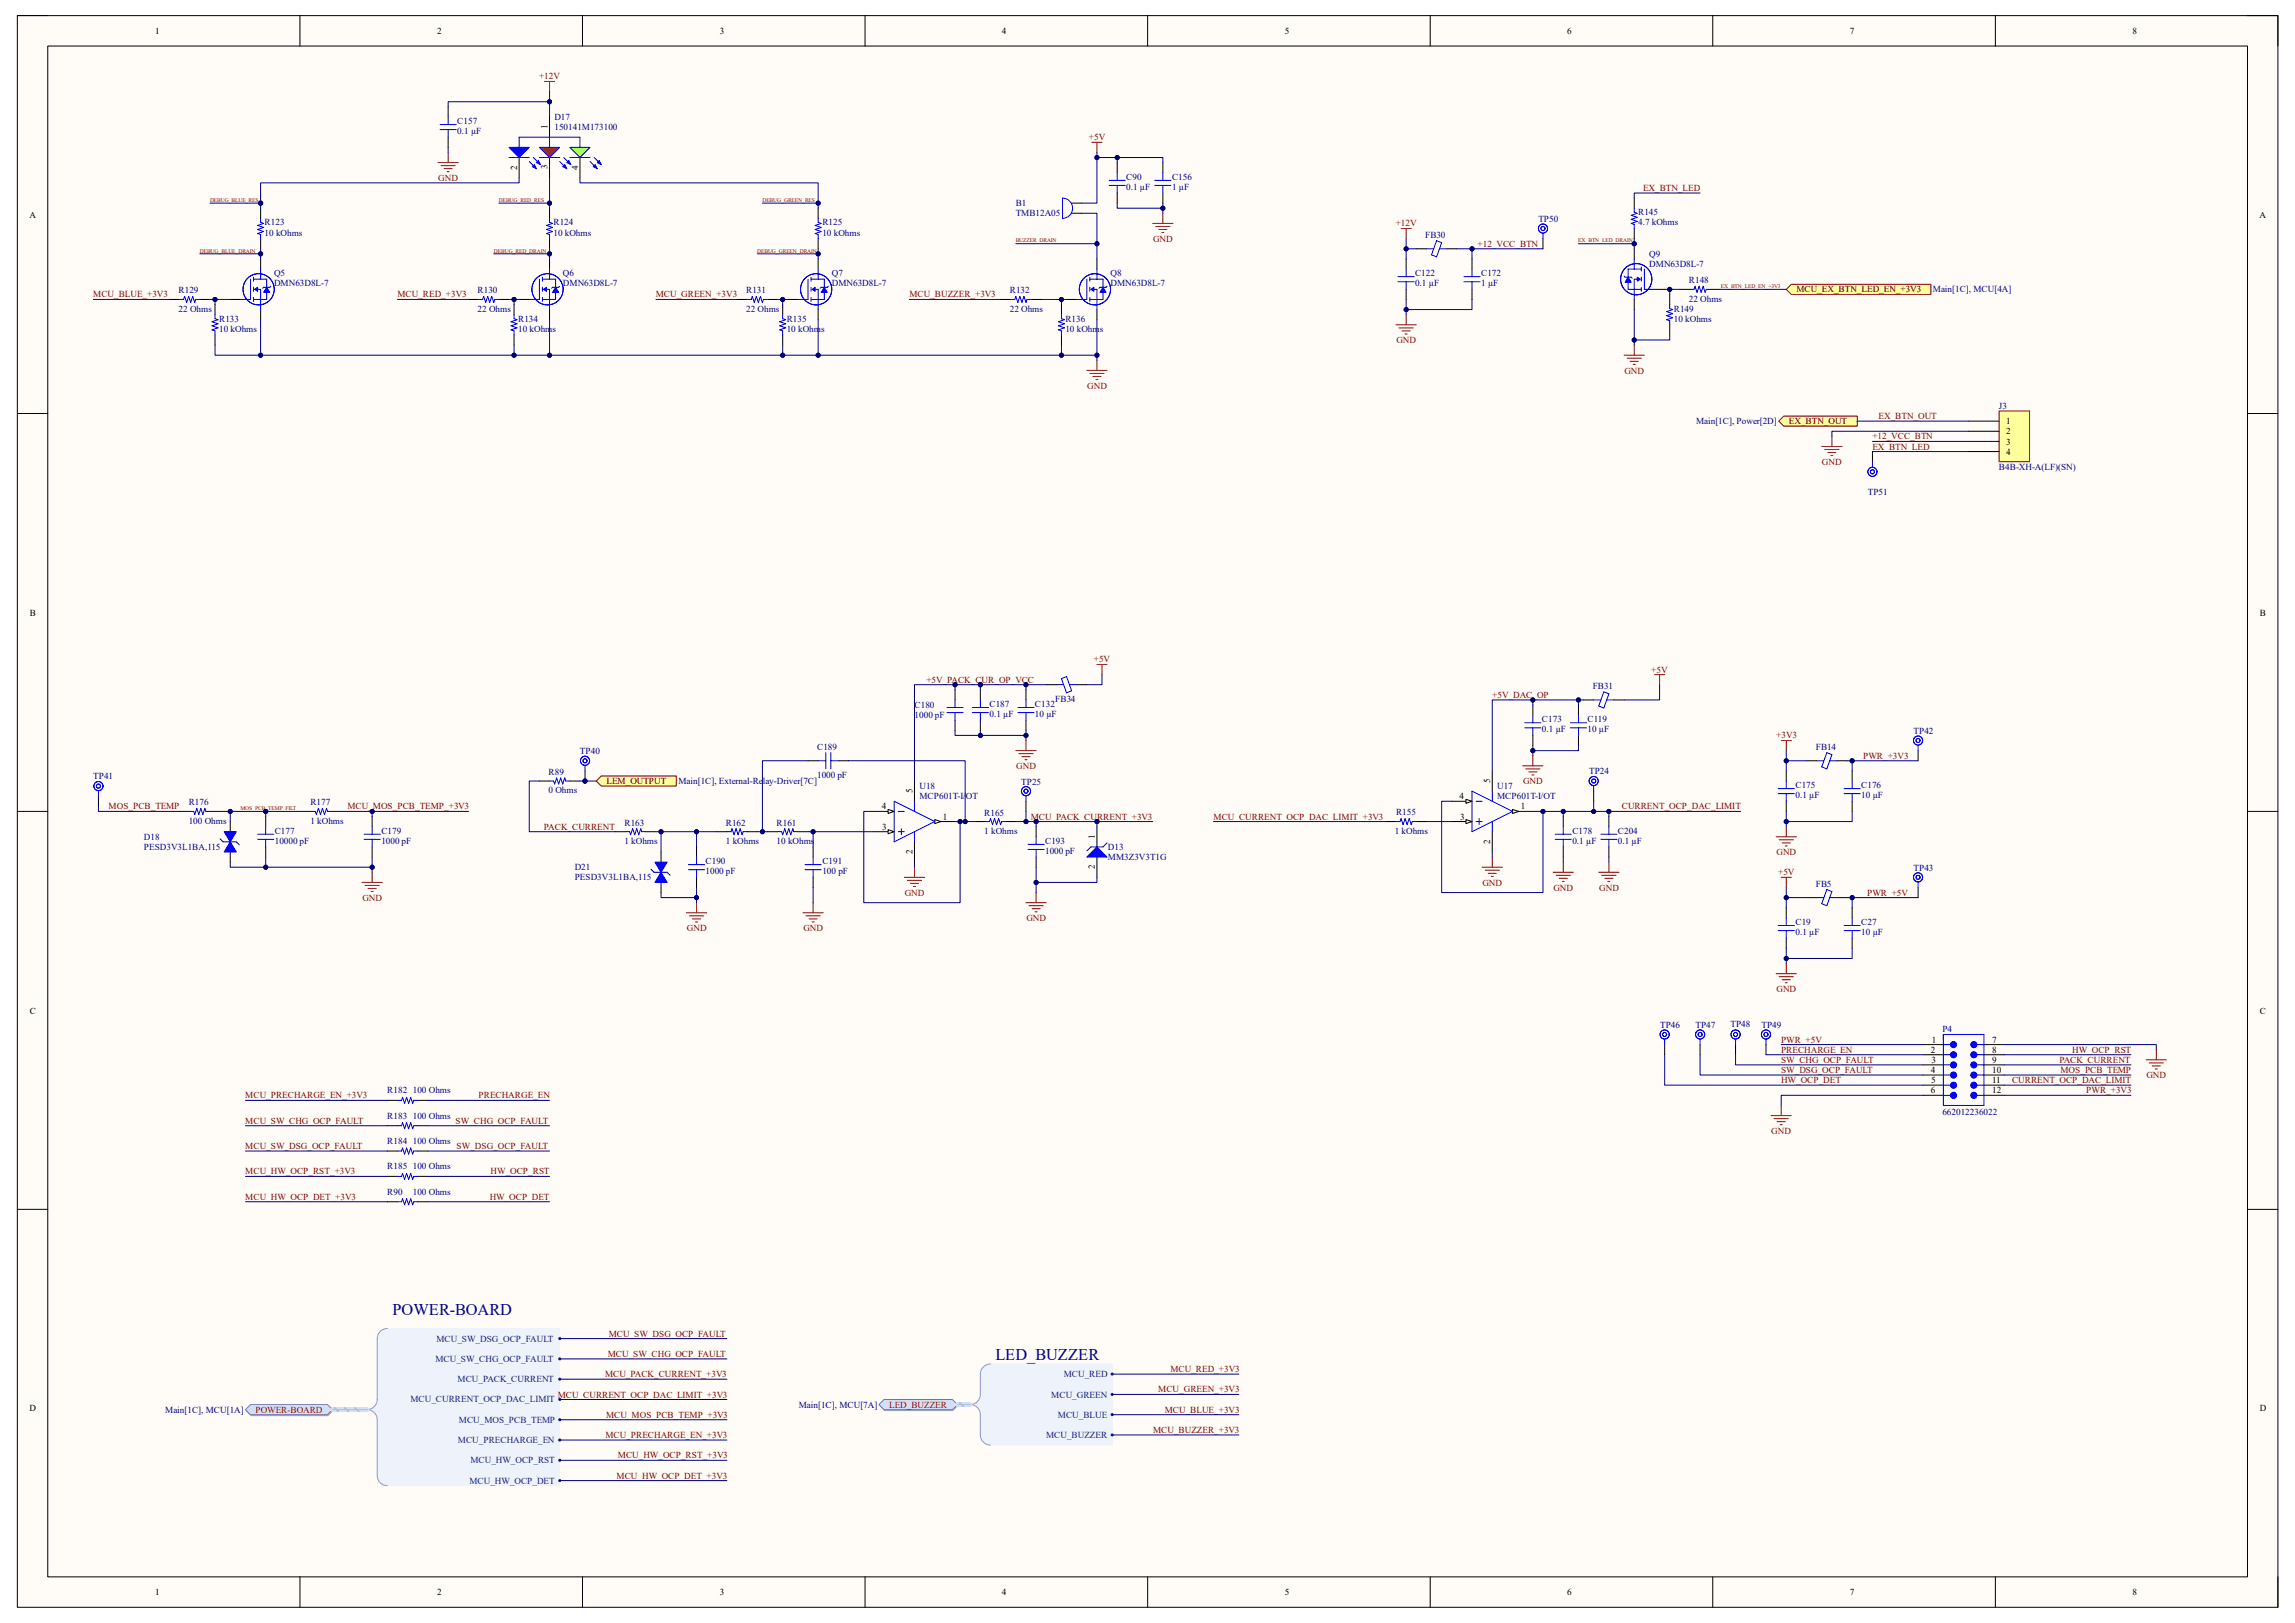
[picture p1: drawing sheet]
<svg xmlns="http://www.w3.org/2000/svg" width="297mm" height="210mm" viewBox="0 0 297 210" stroke-linecap="round" stroke-linejoin="round" font-family="sans-serif">
<defs><g id="words">
<g font-size="2.1" fill="#000080">
<text x="50.8" y="170.1">POWER-BOARD</text>
<text x="128.8" y="176">LED_BUZZER</text>
</g>
<g font-size="1.2">
<text x="20.1" y="4.4">1</text>
<text x="56.6" y="4.4">2</text>
<text x="93.2" y="4.4">3</text>
<text x="129.7" y="4.4">4</text>
<text x="166.3" y="4.4">5</text>
<text x="202.8" y="4.4">6</text>
<text x="239.4" y="4.4">7</text>
<text x="276" y="4.4">8</text>
<text x="70.9" y="16.7" transform="rotate(-90 70.9 16.7)">1</text>
<text x="66.9" y="22" transform="rotate(-90 66.9 22)">2</text>
<text x="70.9" y="21.9" transform="rotate(-90 70.9 21.9)">3</text>
<text x="74.8" y="22" transform="rotate(-90 74.8 22)">4</text>
<text x="3.8" y="28.2">A</text>
<text x="292.4" y="28.2">A</text>
<text x="259.6" y="54.9">1</text>
<text x="259.6" y="56.2">2</text>
<text x="259.6" y="57.5">3</text>
<text x="259.6" y="58.8">4</text>
<text x="3.9" y="79.7">B</text>
<text x="292.5" y="79.7">B</text>
<text x="192.9" y="101.3" transform="rotate(-90 192.9 101.3)">5</text>
<text x="114.1" y="104.7">4</text>
<text x="114.2" y="107.4">3</text>
<text x="118.1" y="102.6" transform="rotate(-90 118.1 102.6)">5</text>
<text x="122" y="106">1</text>
<text x="188.9" y="103.4">4</text>
<text x="189" y="106">3</text>
<text x="196.8" y="104.7">1</text>
<text x="118.1" y="110.5" transform="rotate(-90 118.1 110.5)">2</text>
<text x="141.7" y="112.5" transform="rotate(-90 141.7 112.5)">2</text>
<text x="141.7" y="108.5" transform="rotate(-90 141.7 108.5)">1</text>
<text x="192.9" y="109.2" transform="rotate(-90 192.9 109.2)">2</text>
<text x="3.9" y="131.1">C</text>
<text x="292.4" y="131.1">C</text>
<text x="249.9" y="136.2">2</text>
<text x="250" y="137.5">3</text>
<text x="250" y="134.9">1</text>
<text x="257.8" y="134.9">7</text>
<text x="257.8" y="136.2">8</text>
<text x="257.8" y="137.5">9</text>
<text x="249.9" y="138.9">4</text>
<text x="249.9" y="141.5">6</text>
<text x="249.9" y="140.2">5</text>
<text x="257.8" y="138.9">10</text>
<text x="257.8" y="140.2">11</text>
<text x="257.8" y="141.5">12</text>
<text x="3.8" y="182.6">D</text>
<text x="292.4" y="182.6">D</text>
<text x="20.1" y="206.4">1</text>
<text x="56.6" y="206.4">2</text>
<text x="93.2" y="206.4">3</text>
<text x="129.7" y="206.4">4</text>
<text x="166.3" y="206.4">5</text>
<text x="202.8" y="206.4">6</text>
<text x="239.4" y="206.4">7</text>
<text x="276" y="206.4">8</text>
</g>
<g font-size="1.2" fill="#800000">
<text x="69.8" y="10.3">+12V</text>
<text x="56.7" y="23.4">GND</text>
<text x="140.9" y="18.2">+5V</text>
<text x="180.6" y="29.3">+12V</text>
<text x="212.6" y="24.7">EX_BTN_LED</text>
<text x="149.2" y="31.3">GND</text>
<text x="191.2" y="31.9">+12_VCC_BTN</text>
<text x="12.1" y="38.5">MCU_BLUE_+3V3</text>
<text x="51.4" y="38.5">MCU_RED_+3V3</text>
<text x="84.9" y="38.5">MCU_GREEN_+3V3</text>
<text x="117.7" y="38.5">MCU_BUZZER_+3V3</text>
<text x="232.5" y="37.8">MCU_EX_BTN_LED_EN_+3V3</text>
<text x="180.7" y="44.4">GND</text>
<text x="140.7" y="50.3">GND</text>
<text x="210.2" y="48.3">GND</text>
<text x="231.5" y="54.9">EX_BTN_OUT</text>
<text x="242.3" y="58.2">EX_BTN_LED</text>
<text x="242.3" y="56.9">+12_VCC_BTN</text>
<text x="243.1" y="54.2">EX_BTN_OUT</text>
<text x="235.8" y="60.2">GND</text>
<text x="119.9" y="88.3">+5V_PACK_CUR_OP_VCC</text>
<text x="141.6" y="85.7">+5V</text>
<text x="213.7" y="87">+5V</text>
<text x="193.1" y="90.3">+5V_DAC_OP</text>
<text x="229.9" y="95.5">+3V3</text>
<text x="78.5" y="101.5">LEM_OUTPUT</text>
<text x="131.5" y="99.5">GND</text>
<text x="197.1" y="101.5">GND</text>
<text x="241.1" y="98.2">PWR_+3V3</text>
<text x="14.1" y="104.7">MOS_PCB_TEMP</text>
<text x="45" y="104.7">MCU_MOS_PCB_TEMP_+3V3</text>
<text x="70.4" y="107.4">PACK_CURRENT</text>
<text x="133.4" y="106">MCU_PACK_CURRENT_+3V3</text>
<text x="157.1" y="106">MCU_CURRENT_OCP_DAC_LIMIT_+3V3</text>
<text x="209.9" y="104.7">CURRENT_OCP_DAC_LIMIT</text>
<text x="229.9" y="110.7">GND</text>
<text x="230.1" y="113.3">+5V</text>
<text x="46.9" y="116.5">GND</text>
<text x="117.1" y="115.9">GND</text>
<text x="132.8" y="119.2">GND</text>
<text x="191.9" y="114.6">GND</text>
<text x="201" y="115.2">GND</text>
<text x="207" y="115.2">GND</text>
<text x="241.6" y="115.9">PWR_+5V</text>
<text x="88.9" y="120.5">GND</text>
<text x="104" y="120.5">GND</text>
<text x="229.9" y="128.4">GND</text>
<text x="230.5" y="134.9">PWR_+5V</text>
<text x="230.5" y="136.2">PRECHARGE_EN</text>
<text x="230.5" y="137.5">SW_CHG_OCP_FAULT</text>
<text x="266.5" y="137.5">PACK_CURRENT</text>
<text x="268.2" y="136.2">HW_OCP_RST</text>
<text x="31.7" y="142.1">MCU_PRECHARGE_EN_+3V3</text>
<text x="61.9" y="142.1">PRECHARGE_EN</text>
<text x="230.5" y="138.9">SW_DSG_OCP_FAULT</text>
<text x="230.5" y="140.2">HW_OCP_DET</text>
<text x="260.4" y="140.2">CURRENT_OCP_DAC_LIMIT</text>
<text x="266.7" y="138.9">MOS_PCB_TEMP</text>
<text x="270" y="141.5">PWR_+3V3</text>
<text x="277.8" y="139.5">GND</text>
<text x="31.7" y="148.7">MCU_SW_DSG_OCP_FAULT</text>
<text x="31.7" y="145.4">MCU_SW_CHG_OCP_FAULT</text>
<text x="59" y="145.4">SW_CHG_OCP_FAULT</text>
<text x="59.1" y="148.7">SW_DSG_OCP_FAULT</text>
<text x="229.2" y="146.7">GND</text>
<text x="31.7" y="152">MCU_HW_OCP_RST_+3V3</text>
<text x="31.7" y="155.2">MCU_HW_OCP_DET_+3V3</text>
<text x="63.4" y="155.2">HW_OCP_DET</text>
<text x="63.5" y="152">HW_OCP_RST</text>
<text x="78.8" y="173">MCU_SW_DSG_OCP_FAULT</text>
<text x="78.3" y="178.2">MCU_PACK_CURRENT_+3V3</text>
<text x="78.7" y="175.6">MCU_SW_CHG_OCP_FAULT</text>
<text x="151.5" y="177.5">MCU_RED_+3V3</text>
<text x="33.1" y="182.8">POWER-BOARD</text>
<text x="72.2" y="180.8">MCU_CURRENT_OCP_DAC_LIMIT_+3V3</text>
<text x="78.4" y="183.5">MCU_MOS_PCB_TEMP_+3V3</text>
<text x="115.1" y="182.2">LED_BUZZER</text>
<text x="149.2" y="185.4">MCU_BUZZER_+3V3</text>
<text x="149.9" y="180.2">MCU_GREEN_+3V3</text>
<text x="150.7" y="182.8">MCU_BLUE_+3V3</text>
<text x="78.4" y="186.1">MCU_PRECHARGE_EN_+3V3</text>
<text x="79.8" y="191.3">MCU_HW_OCP_DET_+3V3</text>
<text x="80" y="188.7">MCU_HW_OCP_RST_+3V3</text>
</g>
<g font-size="1.2" fill="#000080">
<text x="59.2" y="17.4">0.1 µF</text>
<text x="59.2" y="16">C157</text>
<text x="71.8" y="15.5">D17</text>
<text x="71.8" y="16.8">150141M173100</text>
<text x="145.8" y="23.3">C90</text>
<text x="151.7" y="23.3">C156</text>
<text x="34.2" y="29.2">R123</text>
<text x="71.6" y="29.2">R124</text>
<text x="106.4" y="29.2">R125</text>
<text x="131.4" y="26.7">B1</text>
<text x="131.4" y="28">TMB12A05</text>
<text x="145.8" y="24.6">0.1 µF</text>
<text x="151.7" y="24.6">1 µF</text>
<text x="199.1" y="28.7">TP50</text>
<text x="212" y="29.2">4.7 kOhms</text>
<text x="212" y="27.9">R145</text>
<text x="34.2" y="30.5">10 kOhms</text>
<text x="35.5" y="35.7">Q5</text>
<text x="71.6" y="30.5">10 kOhms</text>
<text x="72.9" y="35.7">Q6</text>
<text x="106.4" y="30.5">10 kOhms</text>
<text x="107.7" y="35.7">Q7</text>
<text x="143.7" y="35.7">Q8</text>
<text x="183.1" y="35.7">C122</text>
<text x="184.4" y="30.7">FB30</text>
<text x="191.7" y="35.7">C172</text>
<text x="213.4" y="33.2">Q9</text>
<text x="213.4" y="34.5">DMN63D8L-7</text>
<text x="23.1" y="40.3">22 Ohms</text>
<text x="23.1" y="38">R129</text>
<text x="28.4" y="41.7">R133</text>
<text x="35.5" y="37">DMN63D8L-7</text>
<text x="61.8" y="40.3">22 Ohms</text>
<text x="61.8" y="38">R130</text>
<text x="67.1" y="41.7">R134</text>
<text x="72.9" y="37">DMN63D8L-7</text>
<text x="96.6" y="40.3">22 Ohms</text>
<text x="96.6" y="38">R131</text>
<text x="101.8" y="41.7">R135</text>
<text x="107.7" y="37">DMN63D8L-7</text>
<text x="130.7" y="40.3">22 Ohms</text>
<text x="130.7" y="38">R132</text>
<text x="137.9" y="41.7">R136</text>
<text x="143.7" y="37">DMN63D8L-7</text>
<text x="183.1" y="37">0.1 µF</text>
<text x="191.7" y="37">1 µF</text>
<text x="216.6" y="41.7">10 kOhms</text>
<text x="216.6" y="40.3">R149</text>
<text x="218.6" y="39">22 Ohms</text>
<text x="218.6" y="36.7">R148</text>
<text x="250.1" y="37.8">Main[1C], MCU[4A]</text>
<text x="28.4" y="43">10 kOhms</text>
<text x="67.1" y="43">10 kOhms</text>
<text x="101.8" y="43">10 kOhms</text>
<text x="137.9" y="43">10 kOhms</text>
<text x="258.7" y="52.9">J3</text>
<text x="219.5" y="54.9">Main[1C], Power[2D]</text>
<text x="241.7" y="64">TP51</text>
<text x="258.7" y="60.8">B4B-XH-A(LF)(SN)</text>
<text x="206.1" y="89.1">FB31</text>
<text x="118.4" y="92.9">1000 pF</text>
<text x="118.4" y="91.6">C180</text>
<text x="128.1" y="92.8">0.1 µF</text>
<text x="128.1" y="91.5">C187</text>
<text x="133.9" y="92.8">10 µF</text>
<text x="133.9" y="91.5">C132</text>
<text x="136.6" y="90.8">FB34</text>
<text x="199.6" y="94.8">0.1 µF</text>
<text x="199.6" y="93.5">C173</text>
<text x="205.4" y="94.8">10 µF</text>
<text x="205.4" y="93.5">C119</text>
<text x="247.6" y="95">TP42</text>
<text x="12.1" y="100.8">TP41</text>
<text x="71" y="100.3">R89</text>
<text x="75.1" y="97.5">TP40</text>
<text x="87.8" y="101.5">Main[1C], External-Relay-Driver[7C]</text>
<text x="105.7" y="100.7">1000 pF</text>
<text x="105.7" y="97">C189</text>
<text x="132.2" y="101.5">TP25</text>
<text x="205.7" y="100.2">TP24</text>
<text x="232.4" y="102">C175</text>
<text x="235" y="97">FB14</text>
<text x="240.9" y="102">C176</text>
<text x="24.4" y="106.6">100 Ohms</text>
<text x="24.4" y="104.2">R176</text>
<text x="35.6" y="107.9">C177</text>
<text x="40.2" y="106.6">1 kOhms</text>
<text x="40.2" y="104.2">R177</text>
<text x="49.4" y="107.9">C179</text>
<text x="71" y="102.7">0 Ohms</text>
<text x="80.8" y="106.8">R163</text>
<text x="93.9" y="106.8">R162</text>
<text x="100.5" y="106.8">R161</text>
<text x="119" y="102.1">U18</text>
<text x="119" y="103.4">MCP601T-I/OT</text>
<text x="127.4" y="107.9">1 kOhms</text>
<text x="127.4" y="105.5">R165</text>
<text x="180.5" y="107.9">1 kOhms</text>
<text x="180.7" y="105.4">R155</text>
<text x="193.8" y="102.1">U17</text>
<text x="193.8" y="103.4">MCP601T-I/OT</text>
<text x="203.5" y="107.9">C178</text>
<text x="209.4" y="107.9">C204</text>
<text x="232.4" y="103.3">0.1 µF</text>
<text x="240.9" y="103.3">10 µF</text>
<text x="18.6" y="108.7">D18</text>
<text x="18.6" y="110">PESD3V3L1BA,115</text>
<text x="35.6" y="109.2">10000 pF</text>
<text x="49.4" y="109.2">1000 pF</text>
<text x="74.4" y="112.6">D21</text>
<text x="74.4" y="113.9">PESD3V3L1BA,115</text>
<text x="80.8" y="109.2">1 kOhms</text>
<text x="91.3" y="113.2">1000 pF</text>
<text x="91.3" y="111.8">C190</text>
<text x="93.9" y="109.2">1 kOhms</text>
<text x="100.5" y="109.2">10 kOhms</text>
<text x="106.4" y="113.2">100 pF</text>
<text x="106.4" y="111.8">C191</text>
<text x="135.3" y="110.5">1000 pF</text>
<text x="135.3" y="109.2">C193</text>
<text x="143.4" y="110">D13</text>
<text x="143.4" y="111.3">MM3Z3V3T1G</text>
<text x="203.5" y="109.2">0.1 µF</text>
<text x="209.4" y="109.2">0.1 µF</text>
<text x="247.6" y="112.7">TP43</text>
<text x="232.4" y="119.7">C19</text>
<text x="235" y="114.7">FB5</text>
<text x="240.9" y="119.7">C27</text>
<text x="232.4" y="121">0.1 µF</text>
<text x="240.9" y="121">10 µF</text>
<text x="214.8" y="133">TP46</text>
<text x="219.4" y="133">TP47</text>
<text x="223.9" y="132.9">TP48</text>
<text x="228" y="133">TP49</text>
<text x="251.4" y="133.5">P4</text>
<text x="50.1" y="141.5">R182</text>
<text x="53.4" y="141.5">100 Ohms</text>
<text x="50.1" y="144.7">R183</text>
<text x="50.1" y="148">R184</text>
<text x="53.4" y="144.7">100 Ohms</text>
<text x="53.4" y="148">100 Ohms</text>
<text x="251.4" y="144.2">662012236022</text>
<text x="50.1" y="151.3">R185</text>
<text x="50.1" y="154.6">R90</text>
<text x="53.4" y="151.3">100 Ohms</text>
<text x="53.4" y="154.6">100 Ohms</text>
<text x="21.4" y="182.8">Main[1C], MCU[1A]</text>
<text x="103.4" y="182.2">Main[1C], MCU[7A]</text>
</g>
<g font-size="1.2" fill="#003a70">
<text x="56.5" y="173.6">MCU_SW_DSG_OCP_FAULT</text>
<text x="56.3" y="176.2">MCU_SW_CHG_OCP_FAULT</text>
<text x="59.2" y="178.9">MCU_PACK_CURRENT</text>
<text x="137.7" y="178.2">MCU_RED</text>
<text x="53.1" y="181.5">MCU_CURRENT_OCP_DAC_LIMIT</text>
<text x="59.4" y="184.1">MCU_MOS_PCB_TEMP</text>
<text x="136.1" y="180.8">MCU_GREEN</text>
<text x="136.9" y="183.5">MCU_BLUE</text>
<text x="59.3" y="186.7">MCU_PRECHARGE_EN</text>
<text x="60.7" y="192">MCU_HW_OCP_DET</text>
<text x="60.9" y="189.4">MCU_HW_OCP_RST</text>
<text x="135.4" y="186.1">MCU_BUZZER</text>
</g>
<g font-size=".7" fill="#800000">
<text x="27.2" y="26.1">DEBUG_BLUE_RES</text>
<text x="64.6" y="26.1">DEBUG_RED_RES</text>
<text x="98.7" y="26.1">DEBUG_GREEN_RES</text>
<text x="25.9" y="32.7">DEBUG_BLUE_DRAIN</text>
<text x="63.9" y="32.7">DEBUG_RED_DRAIN</text>
<text x="98" y="32.7">DEBUG_GREEN_DRAIN</text>
<text x="131.4" y="31.4">BUZZER_DRAIN</text>
<text x="204.3" y="31.4">EX_BTN_LED_DRAIN</text>
<text x="222.7" y="37.3">EX_BTN_LED_EN_+3V3</text>
<text x="31.1" y="104.9">MOS_PCB_TEMP_FILT</text>
</g>
</g></defs>
<path d="M2.2 2h292.6v206h-292.6z" fill-rule="evenodd" fill="#fffcf8"/>
<path d="M2.2 2h292.6v206h-292.6z" fill="none" stroke="#000" stroke-width=".13"/>
<path d="M6.2 6h284.7v198h-284.7z" fill-rule="evenodd" fill="#fffcf8"/>
<g fill="none" stroke="#000" stroke-width=".13">
<path d="M2.2 2h4M6.2 6h284.7v198h-284.7zM38.8 2v4M75.4 2v4M112 2v4M148.5 2v4M185.1 2v4M221.7 2v4M258.2 2v4M290.9 2h3.9v4M2.2 53.5h4M290.9 53.5h3.9"/>
<path d="M2.2 105h4M290.9 105h3.9M2.2 156.5h4M290.9 156.5h3.9M38.8 204v4M75.4 204v4M112 204v4M148.5 204v4M185.1 204v4M221.7 204v4M258.2 204v4M294.8 204v4"/>
</g>
<g fill="none" stroke="#800000" stroke-width=".13">
<path d="M181.3 29.6h1.3M182 29.6v1.3M180.7 42h2.6M181.1 42.4h1.8M181.5 42.8h1M181.8 43.2h.3M182 40.7v1.3M197.1 99.1h2.6M197.5 99.5h1.8M197.9 99.9h1M198.4 97.8v1.3M191.8 112.2h2.6"/>
<path d="M192.2 112.6h1.8M192.6 113h1.1M193 113.4h.3M193.1 110.9v1.3M198.2 100.3h.3M201 112.9h2.6M201.4 113.3h1.8M201.8 113.7h1M202.2 114.1h.2M202.3 111.6v1.3"/>
</g>
<path d="M231.2 37.4l.6-.6h18.1v1.3h-18.1z" fill-rule="evenodd" fill="#ffff80"/>
<path d="M231.2 37.4l.6-.6h18.1v1.3h-18.1z" fill="none" stroke="#800000" stroke-width=".13"/>
<path d="M230.2 54.5l.7-.7h9.5v1.3h-9.5z" fill-rule="evenodd" fill="#ffff80"/>
<path d="M230.2 54.5l.7-.7h9.5v1.3h-9.5z" fill="none" stroke="#800000" stroke-width=".13"/>
<path d="M127 177.2l.5-.5 .7-.2h15.7v10.5h-15.7l-.7-.2-.5-.5-.1-.6v-3l-.4-.5-.6-.5 .6-.4 .4-.5v-3z" fill-rule="evenodd" fill="#edf2fb"/>
<path d="M127 177.2l.5-.5 .7-.2h15.7v10.5h-15.7l-.7-.2-.5-.5-.1-.6v-3l-.4-.5-.6-.5 .6-.4 .4-.5v-3z" fill="none" stroke="#edf2fb" stroke-width=".13"/>
<path d="M128.2 176.5a1.32 1.32 0 0 0-1.3 1.3v2.6a1.31 1.31 0 0 1-1.3 1.3 1.31 1.31 0 0 1 1.3 1.4v2.6a1.32 1.32 0 0 0 1.3 1.3" fill="none" stroke="#8f9ec9" stroke-width=".13"/>
<circle cx="143.9" cy="183.1" r=".13" fill="#003a70"/>
<circle cx="143.9" cy="183.1" r=".13" fill="none" stroke="#003a70" stroke-width=".13"/>
<circle cx="143.9" cy="177.8" r=".13" fill="#003a70"/>
<circle cx="143.9" cy="177.8" r=".13" fill="none" stroke="#003a70" stroke-width=".13"/>
<circle cx="143.9" cy="185.7" r=".13" fill="#003a70"/>
<circle cx="143.9" cy="185.7" r=".13" fill="none" stroke="#003a70" stroke-width=".13"/>
<circle cx="143.9" cy="180.4" r=".13" fill="#003a70"/>
<circle cx="143.9" cy="180.4" r=".13" fill="none" stroke="#003a70" stroke-width=".13"/>
<path d="M114.5 181.2h8.8l.7 .7-.7 .6h-8.8l-.7-.6z" fill-rule="evenodd" fill="#bac0ca"/>
<path d="M114.5 181.2h8.8l.7 .7-.7 .6h-8.8l-.7-.6z" fill="none" stroke="#a6acb6" stroke-width=".13"/>
<path d="M113.8 181.7l.6-.6h8.9l.6 .6-.6 .7h-8.9z" fill-rule="evenodd" fill="#d5e4ff"/>
<path d="M113.8 181.7l.6-.6h8.9l.6 .6-.6 .7h-8.9z" fill="none" stroke="#71809b" stroke-width=".13"/>
<path d="M193.1 99.8v2.6M187.9 106.3h2.6" fill="none" stroke="#000" stroke-width=".13"/>
<path d="M189.7 106.1l.8 .2-.8 .3z" fill="#f8fcff"/>
<path d="M187.9 103.7h2.6M189.7 106.1l.8 .2-.8 .3z" fill="none" stroke="#000" stroke-width=".13"/>
<path d="M189.7 103.4l.8 .3-.8 .2z" fill="#f8fcff"/>
<path d="M189.7 103.4l.8 .3-.8 .2zM193.1 107.6v2.6M195.7 105h2.7" fill="none" stroke="#000" stroke-width=".13"/>
<path d="M195.7 104.7l.8 .3-.8 .3z" fill="#f8fcff"/>
<path d="M195.7 104.7l.8 .3-.8 .3z" fill="none" stroke="#000" stroke-width=".13"/>
<path d="M190.5 102.4l5.2 2.6-5.2 2.6zM191 103.7h.8M191 106.3h.8M191.4 105.9v.8M193.1 102.4v1.3M193.1 106.3v1.3" fill="none" stroke="#00f" stroke-width=".13"/>
<circle cx="126.9" cy="88.6" r=".26" fill="#000080"/>
<circle cx="126.9" cy="88.6" r=".26" fill="none" stroke="#000080" stroke-width=".13"/>
<path d="M113.1 107.6h2.6M118.3 101.1v2.6" fill="none" stroke="#000" stroke-width=".13"/>
<path d="M114.9 107.4l.8 .2-.8 .3z" fill="#f8fcff"/>
<path d="M113.1 105h2.6M114.9 107.4l.8 .2-.8 .3z" fill="none" stroke="#000" stroke-width=".13"/>
<path d="M114.9 104.7l.8 .3-.8 .3z" fill="#f8fcff"/>
<path d="M114.9 104.7l.8 .3-.8 .3zM118.3 108.9v2.7M121 106.3h2.6" fill="none" stroke="#000" stroke-width=".13"/>
<path d="M121 106.1l.8 .2-.8 .3z" fill="#f8fcff"/>
<g fill="none" stroke="#000" stroke-width=".13">
<path d="M71.1 15.1v2.7M67.2 20.4v2.6M71.1 20.4v2.6M75.1 20.4v2.6M104.6 98.4h1.3M108.5 98.4h1.3M92.8 107.6h1.3M96.7 107.6h1.3M105.2 109.6v1.3M105.2 113.5v1.3M121 106.1l.8 .2-.8 .3zM126.2 106.3h1.3"/>
<path d="M130.2 106.3h1.3M134.1 107v1.3M134.1 110.9v1.3"/>
</g>
<g fill="none" stroke="#00f" stroke-width=".13">
<path d="M105.9 98.4h1M106.9 97.4v2.1M107.5 98.4h1M107.5 97.4v2.1M94.1 107.6h.5l.1-.4 .3 .8 .3-.8 .2 .8 .3-.8 .2 .8 .2-.4h.5M104.2 111.9h2.1M104.2 112.5h2.1M105.2 110.9v1M105.2 112.5v1M115.7 103.7l5.3 2.6-5.3 2.6zM116.2 105h.8M116.2 107.6h.8"/>
<path d="M116.6 107.2v.8M118.3 103.7v1.3M118.3 107.6v1.3M127.5 106.3h.6l.1-.4 .2 .8 .3-.8 .3 .8 .2-.8 .3 .8 .1-.4h.6M133 109.3h2.1M133 109.9h2.1M134.1 108.3v1M134.1 109.9v1"/>
</g>
<path d="M73.7 19.1h2.7l-1.3 1.3z" fill="#0f0"/>
<path d="M73.7 19.1h2.7l-1.3 1.3zM72.4 20.9l.9 .9M73 20.4l.9 .9" fill="none" stroke="#00f" stroke-width=".13"/>
<path d="M72.8 21.6l.3-.3 .2 .5z" fill="#00f"/>
<path d="M72.8 21.6l.3-.3 .2 .5z" fill="none" stroke="#00f" stroke-width=".13"/>
<path d="M73.3 21l.3-.2 .3 .5z" fill="#00f"/>
<path d="M67.2 19.1v-1.3h7.9v1.3M69.8 20.4h2.6M73.3 21l.3-.2 .3 .5z" fill="none" stroke="#00f" stroke-width=".13"/>
<path d="M69.8 19.1h2.6l-1.3 1.3z" fill="#f00"/>
<path d="M69.8 19.1h2.6l-1.3 1.3zM68.5 20.9l.9 .9M69 20.4l.9 .9" fill="none" stroke="#00f" stroke-width=".13"/>
<path d="M69.2 21.3l.2 .5-.5-.2z" fill="#00f"/>
<path d="M69.2 21.3l.2 .5-.5-.2z" fill="none" stroke="#00f" stroke-width=".13"/>
<path d="M69.7 20.8l.2 .5-.5-.3z" fill="#00f"/>
<path d="M65.9 20.4h2.6M69.7 20.8l.2 .5-.5-.3z" fill="none" stroke="#00f" stroke-width=".13"/>
<path d="M65.9 19.1h2.6l-1.3 1.3z" fill="#00f"/>
<path d="M65.9 19.1h2.6l-1.3 1.3zM76.4 20.9l.9 .9M76.9 20.4l.9 .9" fill="none" stroke="#00f" stroke-width=".13"/>
<path d="M77 21.3l.3 .5-.5-.2z" fill="#00f"/>
<path d="M77 21.3l.3 .5-.5-.2z" fill="none" stroke="#00f" stroke-width=".13"/>
<path d="M77.5 20.8l.3 .5-.5-.3z" fill="#00f"/>
<g fill="none" stroke="#00f" stroke-width=".13">
<path d="M57 16.1h2M57 16.8h2M58 15.1v1M58 16.8v1M71.1 17.8v1.3M23.2 38.7h.6l.1-.3 .3 .7 .2-.7 .3 .7 .2-.7 .3 .7 .1-.4h.6M33.7 28.3v.5l.4 .1-.8 .3 .8 .2-.8 .3 .8 .3-.8 .2 .4 .2v.5M61.9 38.7h.6l.1-.3 .3 .7 .2-.7 .3 .7 .2-.7 .3 .7 .1-.4h.6M71.1 28.3v.5l.4 .1-.8 .3 .8 .2-.8 .3 .8 .3-.8 .2 .4 .2v.5M73.7 20.4h2.7M77.5 20.8l.3 .5-.5-.3zM96.7 38.8h.5l.2-.4 .2 .7 .3-.7 .2 .7 .3-.7 .3 .7 .1-.3h.5"/>
<path d="M105.9 28.3v.5l.4 .1-.8 .3 .8 .2-.8 .3 .8 .3-.8 .2 .4 .2v.5M130.8 38.8h.5l.2-.4 .2 .7 .3-.7 .3 .7 .2-.7 .3 .7 .1-.3h.5M143.5 23.3h2.1M143.5 24h2.1M144.6 22.4v.9M144.6 24v1M149.4 23.3h2.1M149.4 24h2.1M150.5 22.4v.9M150.5 24v1M180.9 35.8h2.1M180.9 36.5h2.1"/>
<path d="M182 34.8v1M182 36.5v.9M184.6 32.2h.9M185.9 31.1l.7 .3-.7 1.8-.6-.2zM186.3 32.2h.9M189.5 35.8h2.1M189.5 36.5h2.1M190.5 34.8v1M190.5 36.5v.9M211.5 26.9v.6l.4 .1-.8 .3 .8 .2-.8 .3 .8 .2-.8 .3 .4 .1v.6M216.1 39.4v.5l.4 .2-.8 .2 .8 .3-.8 .3 .8 .2-.8 .3 .4 .1v.5M218.7 37.4h.5l.2-.4 .2 .8 .3-.8 .3 .8 .2-.8 .3 .8 .1-.4h.5"/>
<path d="M27.8 40.7v.5l.4 .2-.8 .2 .8 .3-.8 .3 .8 .2-.8 .3 .4 .1v.5M66.5 40.7v.5l.4 .2-.8 .2 .8 .3-.8 .3 .8 .2-.8 .3 .4 .1v.5M101.3 40.7v.5l.4 .2-.8 .2 .8 .3-.8 .3 .8 .2-.8 .3 .4 .1v.5M137.4 40.7v.5l.4 .2-.8 .2 .8 .3-.8 .3 .8 .2-.8 .3 .4 .1v.5M125.8 91.6h2.1M125.8 92.2h2.1M126.9 90.6v1M126.9 92.2v1M131.7 91.6h2.1M131.7 92.2h2.1M132.8 90.6v1M132.8 92.2v1"/>
<path d="M136.7 88.6h.9M137.4 87.8l.6-.2 .7 1.8-.7 .3zM138.4 88.6h.9M197.3 93.5h2.1M197.3 94.2h2.1M198.4 92.5v1M198.4 94.2v1M203.2 93.5h2.1M203.2 94.2h2.1M204.3 92.5v1M204.3 94.2v1M206.2 90.6h1"/>
<path d="M207.6 89.5l.6 .3-.6 1.8-.7-.2zM208 90.6h.9M235.1 98.4h.9M236.4 97.4l.7 .3-.7 1.8-.6-.3zM236.8 98.4h.9M24.5 105h.6l.1 .4 .3-.8 .2 .8 .3-.8 .3 .8 .2-.8 .1 .4h.6M33.3 107.9h2.1M33.3 108.6h2.1M34.4 107v.9M34.4 108.6v1M40.3 105h.5l.1 .4 .3-.8 .3 .8 .2-.8 .3 .8 .3-.8 .1 .4h.5M47.1 107.9h2.1"/>
<path d="M47.1 108.6h2.1M48.2 107v.9M48.2 108.6v1M81 107.6h.5l.1 .4 .3-.8 .2 .8 .3-.8 .3 .8 .2-.8 .2 .4h.5M89.1 111.9h2.1M89.1 112.5h2.1M90.1 110.9v1M90.1 112.5v1M100.6 107.6h.6l.1 .4 .3-.8 .2 .8 .3-.8 .2 .8 .3-.8 .1 .4h.6M180.7 106.3h.5l.1-.4 .3 .8 .2-.8 .3 .8 .3-.8 .2 .8 .2-.4h.5M201.3 107.9h2.1M201.3 108.6h2.1"/>
<path d="M202.3 107v.9M202.3 108.6v1M207.2 107.9h2.1M207.2 108.6h2.1M208.2 107v.9M208.2 108.6v1M230.1 102h2.1M230.1 102.7h2.1M231.2 101.1v.9M231.2 102.7v1"/>
</g>
<g fill="none" stroke="#000" stroke-width=".13">
<path d="M58 13.8v1.3M58 17.8v1.3M21.9 38.7h1.3M25.9 38.7h1.3M27.8 39.4v1.3M33.7 26.9v1.4M33.7 30.9v1.3M60.6 38.7h1.3M64.6 38.7h1.3M66.5 39.4v1.3M71.1 26.9v1.4M71.1 30.9v1.3"/>
<path d="M95.4 38.8h1.3M99.3 38.8h1.3M101.3 39.4v1.3M105.9 26.9v1.4M105.9 30.9v1.3M129.5 38.8h1.3M133.4 38.8h1.3M137.4 39.4v1.3M144.6 21v1.4M144.6 25v1.3M150.5 21v1.4M150.5 25v1.3"/>
<path d="M182 33.5v1.3M182 37.4v1.4M183.3 32.2h1.3M187.2 32.2h1.3M190.5 33.5v1.3M190.5 37.4v1.4M211.5 25.6v1.3M211.5 29.6v1.3M216.1 38.1v1.3M217.4 37.4h1.3M221.3 37.4h1.3M27.8 43.3v1.4"/>
<path d="M66.5 43.3v1.4M101.3 43.3v1.4M137.4 43.3v1.4M216.1 42v1.3M126.9 89.3v1.3M126.9 93.2v1.3M132.8 89.3v1.3M132.8 93.2v1.3M135.4 88.6h1.3M139.3 88.6h1.4M198.4 91.2v1.3M198.4 95.2v1.3"/>
<path d="M204.3 91.2v1.3M204.3 95.2v1.3M204.9 90.6h1.3M208.9 90.6h1.3M231.2 99.8v1.3M233.8 98.4h1.3M237.7 98.4h1.3M23.2 105h1.3M27.2 105h1.3M34.4 105.7v1.3M34.4 109.6v1.3M39 105h1.3"/>
<path d="M42.9 105h1.3M48.2 105.7v1.3M48.2 109.6v1.3M79.6 107.6h1.4M83.6 107.6h1.3M90.1 109.6v1.3M90.1 113.5v1.3M99.3 107.6h1.3M103.3 107.6h1.3M179.4 106.3h1.3M183.3 106.3h1.3M202.3 105.7v1.3"/>
<path d="M202.3 109.6v1.3M208.2 105.7v1.3M208.2 109.6v1.3M231.2 103.7v1.3"/>
</g>
<g fill="none" stroke="#800000" stroke-width=".13">
<path d="M58 19.7v1.3M70.5 10.5h1.3M71.1 10.5v1.4M56.7 21h2.6M57.1 21.4h1.8M57.5 21.8h1M57.9 22.2h.2M149.2 28.9h2.6M149.6 29.3h1.8M150 29.7h1M150.4 30.1h.2M150.5 27.6v1.3"/>
<path d="M140.7 47.9h2.6M141 48.3h1.9M141.4 48.7h1.1M141.8 49.1h.3M142 46.6v1.3M230.5 95.8h1.3M231.2 95.8v1.3M206.9 112.9h2.6M207.3 113.3h1.8M207.7 113.7h1M208.1 114.1h.2M208.2 111.6v1.3"/>
<path d="M229.9 108.3h2.6M230.3 108.7h1.8M230.6 109.1h1.1M231 109.5h.3M231.2 107v1.3"/>
</g>
<path d="M49 172.6l.5-.5 .6-.2h22.3v20.3h-22.3l-.6-.1-.5-.5-.2-.7v-7.5l-.3-.6-.7-.4 .7-.4 .3-.6v-8.2z" fill-rule="evenodd" fill="#edf2fb"/>
<path d="M49 172.6l.5-.5 .6-.2h22.3v20.3h-22.3l-.6-.1-.5-.5-.2-.7v-7.5l-.3-.6-.7-.4 .7-.4 .3-.6v-8.2z" fill="none" stroke="#edf2fb" stroke-width=".13"/>
<path d="M50.1 171.9a1.31 1.31 0 0 0-1.3 1.3v7.9a1.32 1.32 0 0 1-1.3 1.3 1.31 1.31 0 0 1 1.3 1.3v7.2a1.31 1.31 0 0 0 1.3 1.3" fill="none" stroke="#8f9ec9" stroke-width=".13"/>
<circle cx="72.4" cy="178.5" r=".13" fill="#003a70"/>
<circle cx="72.4" cy="178.5" r=".13" fill="none" stroke="#003a70" stroke-width=".13"/>
<circle cx="72.4" cy="181.1" r=".13" fill="#003a70"/>
<circle cx="72.4" cy="181.1" r=".13" fill="none" stroke="#003a70" stroke-width=".13"/>
<circle cx="72.4" cy="183.7" r=".13" fill="#003a70"/>
<circle cx="72.4" cy="183.7" r=".13" fill="none" stroke="#003a70" stroke-width=".13"/>
<circle cx="72.4" cy="186.3" r=".13" fill="#003a70"/>
<circle cx="72.4" cy="186.3" r=".13" fill="none" stroke="#003a70" stroke-width=".13"/>
<circle cx="72.4" cy="189" r=".13" fill="#003a70"/>
<circle cx="72.4" cy="189" r=".13" fill="none" stroke="#003a70" stroke-width=".13"/>
<circle cx="72.4" cy="175.8" r=".13" fill="#003a70"/>
<circle cx="72.4" cy="175.8" r=".13" fill="none" stroke="#003a70" stroke-width=".13"/>
<circle cx="72.4" cy="173.2" r=".13" fill="#003a70"/>
<circle cx="72.4" cy="173.2" r=".13" fill="none" stroke="#003a70" stroke-width=".13"/>
<circle cx="72.4" cy="191.6" r=".13" fill="#003a70"/>
<circle cx="72.4" cy="191.6" r=".13" fill="none" stroke="#003a70" stroke-width=".13"/>
<path d="M31.8 182.5l.7-.6h9.9l.7 .6-.7 .7h-9.9z" fill-rule="evenodd" fill="#bac0ca"/>
<path d="M31.8 182.5l.7-.6h9.9l.7 .6-.7 .7h-9.9z" fill="none" stroke="#a6acb6" stroke-width=".13"/>
<path d="M32.4 181.7h10l.6 .7-.6 .7h-10l-.6-.7z" fill-rule="evenodd" fill="#d5e4ff"/>
<path d="M32.4 181.7h10l.6 .7-.6 .7h-10l-.6-.7z" fill="none" stroke="#71809b" stroke-width=".13"/>
<g fill="none" stroke="#000" stroke-width=".13">
<path d="M138.7 26.3h1.3M138.7 27.6h1.3M123.6 89.3v1.3M123.6 93.2v1.3M239.7 99.8v1.3M239.7 103.7v1.3M50.1 142.4h1.3M50.1 145.7h1.3M50.1 148.9h1.3M50.1 152.2h1.3M54.1 142.4h1.3M54.1 145.7h1.3"/>
<path d="M54.1 148.9h1.3M54.1 152.2h1.3"/>
</g>
<g fill="none" stroke="#00f" stroke-width=".13">
<path d="M137.5 25.6a1.31 1.31 0 0 1 1.3 1.3 1.31 1.31 0 0 1-1.3 1.4zM122.5 91.6h2.1M122.5 92.2h2.1M123.6 90.6v1M123.6 92.2v1M238.7 102h2M238.7 102.7h2M239.7 101.1v.9M239.7 102.7v1M51.4 142.4h.6l.1-.4 .3 .8 .2-.8 .3 .8 .2-.8 .3 .8 .1-.4h.6M51.4 145.7h.6l.1-.4 .3 .8 .2-.8 .3 .8 .2-.8 .3 .8 .1-.4h.6M51.4 148.9h.6l.1-.3 .3 .7 .2-.7 .3 .7 .2-.7 .3 .7 .1-.4h.6"/>
<path d="M51.4 152.2h.6l.1-.4 .3 .8 .2-.8 .3 .8 .2-.8 .3 .8 .1-.4h.6"/>
</g>
<g fill="none" stroke="#800000" stroke-width=".13">
<path d="M141.3 18.4h1.3M142 18.4v1.3M131.5 97.1h2.6M131.9 97.5h1.8M132.3 97.9h1M132.6 98.3h.3M132.8 95.8v1.3M142 86h1.3M142.6 86v1.3M214.1 87.3h1.3M214.8 87.3v1.3M46.9 114.2h2.6"/>
<path d="M47.2 114.6h1.9M47.6 115h1.1M48 115.4h.3M48.2 112.9v1.3M88.8 118.1h2.7M89.2 118.5h1.9M89.6 118.9h1.1M90 119.3h.3M90.1 116.8v1.3M103.9 118.1h2.6M104.3 118.5h1.8M104.7 118.9h1.1"/>
<path d="M105.1 119.3h.3M105.2 116.8v1.3M117 113.5h2.7M117.4 113.9h1.9M117.8 114.3h1.1M118.2 114.7h.3M118.3 112.2v1.3M132.8 116.8h2.6M133.2 117.2h1.8M133.6 117.6h1M134 118h.2M134.1 115.5v1.3"/>
</g>
<path d="M77.2 101.1l.6-.7h9.7v1.3h-9.7z" fill-rule="evenodd" fill="#ffff80"/>
<path d="M77.2 101.1l.6-.7h9.7v1.3h-9.7z" fill="none" stroke="#800000" stroke-width=".13"/>
<path d="M69.8 101.1h1.3M73.7 101.1h1.4" fill="none" stroke="#000" stroke-width=".13"/>
<path d="M71.1 101.1h.5l.2 .4 .2-.8 .3 .8 .3-.8 .2 .8 .3-.8 .1 .4h.5" fill="none" stroke="#00f" stroke-width=".13"/>
<path d="M258.7 53.2h4v6.5h-4z" fill-rule="evenodd" fill="#ffffb0"/>
<path d="M258.7 53.2h4v6.5h-4z" fill="none" stroke="#800000" stroke-width=".13"/>
<path d="M254.8 54.5h3.9M254.8 55.8h3.9M254.8 57.1h3.9M254.8 58.4h3.9M248.9 135.2h2.6" fill="none" stroke="#000" stroke-width=".13"/>
<path d="M251.5 136.5h.9" fill="none" stroke="#00f" stroke-width=".13"/>
<circle cx="252.8" cy="136.5" r=".4" fill="#00f"/>
<g fill="none" stroke="#00f" stroke-width=".13">
<path d="M251.5 135.2h.9M255.8 136.5h1"/>
<circle cx="252.8" cy="136.5" r=".4"/>
</g>
<path d="M256.8 135.2h2.6" fill="none" stroke="#000" stroke-width=".13"/>
<circle cx="255.4" cy="136.5" r=".4" fill="#00f"/>
<g fill="none" stroke="#00f" stroke-width=".13">
<path d="M255.8 135.2h1"/>
<circle cx="255.4" cy="136.5" r=".4"/>
</g>
<circle cx="255.4" cy="135.2" r=".4" fill="#00f"/>
<g fill="none" stroke="#00f" stroke-width=".13">
<path d="M251.5 137.8h.9"/>
<circle cx="255.4" cy="135.2" r=".4"/>
</g>
<circle cx="252.8" cy="137.8" r=".4" fill="#00f"/>
<g fill="none" stroke="#00f" stroke-width=".13">
<path d="M255.8 137.8h1"/>
<circle cx="252.8" cy="137.8" r=".4"/>
</g>
<circle cx="255.4" cy="137.8" r=".4" fill="#00f"/>
<g fill="none" stroke="#00f" stroke-width=".13">
<path d="M251.5 139.1h.9"/>
<circle cx="255.4" cy="137.8" r=".4"/>
</g>
<circle cx="252.8" cy="139.1" r=".4" fill="#00f"/>
<g fill="none" stroke="#00f" stroke-width=".13">
<path d="M255.8 139.1h1"/>
<circle cx="252.8" cy="139.1" r=".4"/>
</g>
<circle cx="255.4" cy="139.1" r=".4" fill="#00f"/>
<g fill="none" stroke="#00f" stroke-width=".13">
<path d="M251.5 140.4h.9"/>
<circle cx="255.4" cy="139.1" r=".4"/>
</g>
<circle cx="252.8" cy="140.4" r=".4" fill="#00f"/>
<g fill="none" stroke="#00f" stroke-width=".13">
<path d="M255.8 140.4h1"/>
<circle cx="252.8" cy="140.4" r=".4"/>
</g>
<circle cx="255.4" cy="140.4" r=".4" fill="#00f"/>
<g fill="none" stroke="#00f" stroke-width=".13">
<path d="M251.5 141.7h.9"/>
<circle cx="255.4" cy="140.4" r=".4"/>
</g>
<circle cx="252.8" cy="141.7" r=".4" fill="#00f"/>
<g fill="none" stroke="#00f" stroke-width=".13">
<path d="M255.8 141.7h1"/>
<circle cx="252.8" cy="141.7" r=".4"/>
</g>
<circle cx="255.4" cy="141.7" r=".4" fill="#00f"/>
<circle cx="255.4" cy="141.7" r=".4" fill="none" stroke="#00f" stroke-width=".13"/>
<circle cx="252.8" cy="135.2" r=".4" fill="#00f"/>
<g fill="none" stroke="#00f" stroke-width=".13">
<path d="M132.8 103v.7M206.2 101.7v.7M230.1 119.8h2.1M231.2 118.8v1M235.1 116.2h.9M236.4 115.1l.7 .3-.7 1.8-.6-.3zM236.8 116.2h.9M238.7 119.8h2M239.7 118.8v1M230.1 120.4h2.1M231.2 120.4v1M238.7 120.4h2"/>
<path d="M239.7 120.4v1M251.5 133.9h5.3v9.1h-5.3zM51.4 155.5h.6l.1-.4 .3 .8 .2-.8 .3 .8 .2-.8 .3 .8 .1-.4h.6"/>
<circle cx="132.8" cy="102.4" r=".26"/>
<circle cx="132.8" cy="102.4" r=".59"/>
<circle cx="206.2" cy="101.1" r=".26"/>
<circle cx="206.2" cy="101.1" r=".59"/>
<circle cx="252.8" cy="135.2" r=".4"/>
</g>
<g fill="none" stroke="#000" stroke-width=".13">
<path d="M132.8 103.7v1.3M142 107v2.6M142 110.9v2.6M206.2 102.4v1.3M231.2 117.5v1.3M233.8 116.2h1.3M237.7 116.2h1.3M239.7 117.5v1.3M231.2 121.4v1.3M239.7 121.4v1.3M248.9 136.5h2.6M248.9 137.8h2.6"/>
<path d="M248.9 139.1h2.6M256.8 136.5h2.6M256.8 137.8h2.6M256.8 139.1h2.6M50.1 155.5h1.3M54.1 155.5h1.3M248.9 140.4h2.6M248.9 141.7h2.6M256.8 140.4h2.6M256.8 141.7h2.6"/>
</g>
<g fill="none" stroke="#800000" stroke-width=".13">
<path d="M210.2 46h2.6M210.6 46.4h1.8M211 46.8h1M211.4 47.1h.2M211.5 44.7v1.3M235.8 57.8h2.6M236.2 58.2h1.8M236.5 58.6h1.1M236.9 58.9h.3M237.1 56.5v1.3M230.5 113.5h1.3M231.2 113.5v1.3"/>
<path d="M229.9 126h2.6M230.3 126.4h1.8M230.6 126.8h1.1M231 127.2h.3M231.2 124.7v1.3M277.7 137.1h2.7M278.1 137.5h1.9M278.5 137.9h1.1M278.9 138.3h.3M279.1 135.8v1.3M229.2 144.4h2.6M229.6 144.7h1.8"/>
<path d="M230 145.1h1M230.4 145.5h.2M230.5 143v1.4"/>
</g>
<path d="M142 109.6l1.3 1.3h-2.6z" fill="#00f"/>
<g fill="none" stroke="#00f" stroke-width=".13">
<path d="M32.4 36.1v2.6h-1.3M32.8 36.1h1.7v1.1M32.8 35.9v.5M32.8 37.2v.5M32.8 38.5v.5M33.7 34.8v1.3M33.7 37.4v2.7M34.1 37.2h.8M34.5 37.8v.9h-1.7M142 109.6l1.3 1.3h-2.6zM143.3 109.1l-.6 .5h-1.5l-.5 .5"/>
<circle cx="33.5" cy="37.4" r="2.02"/>
</g>
<path d="M29.8 38.7h1.3M33.7 33.5v1.3M33.7 40.1v1.3" fill="none" stroke="#000" stroke-width=".13"/>
<path d="M34.5 37.2l.4 .6h-.8z" fill-rule="evenodd" fill="#00f"/>
<path d="M34.5 37.2l.4 .6h-.8z" fill="none" stroke="#00f" stroke-width=".13"/>
<path d="M32.9 37.4l.4-.2v.5z" fill-rule="evenodd" fill="#00f"/>
<g fill="none" stroke="#00f" stroke-width=".13">
<path d="M32.9 37.4l.4-.2v.5zM33.3 37.4h.4M34.1 37.2l-.1 .1M35 37l-.1 .2M69.8 36.1v2.6h-1.3M70.2 36.1h1.7v1.1M70.2 35.9v.5M70.2 37.2v.5M70.2 38.5v.5M71.1 34.8v1.3M71.1 37.4v2.7M71.5 37.2h.8"/>
<path d="M71.9 37.8v.9h-1.7"/>
<circle cx="70.9" cy="37.4" r="2.02"/>
</g>
<path d="M67.2 38.7h1.3M71.1 33.5v1.3M71.1 40.1v1.3" fill="none" stroke="#000" stroke-width=".13"/>
<path d="M71.9 37.2l.4 .6h-.8z" fill-rule="evenodd" fill="#00f"/>
<path d="M71.9 37.2l.4 .6h-.8z" fill="none" stroke="#00f" stroke-width=".13"/>
<path d="M70.3 37.4l.4-.2v.5z" fill-rule="evenodd" fill="#00f"/>
<g fill="none" stroke="#00f" stroke-width=".13">
<path d="M70.3 37.4l.4-.2v.5zM70.7 37.4h.4M71.5 37.2l-.1 .1M72.4 37l-.1 .2M104.6 36.1v2.7h-1.3M105 36.1h1.7v1.1M105 35.9v.5M105 37.2v.5M105 38.5v.5M105.9 34.8v1.3M105.9 37.4v2.7M106.3 37.2h.8"/>
<path d="M106.7 37.8v1h-1.7"/>
<circle cx="105.6" cy="37.4" r="2.02"/>
</g>
<path d="M101.9 38.8h1.4M105.9 33.5v1.3M105.9 40.1v1.3" fill="none" stroke="#000" stroke-width=".13"/>
<path d="M106.7 37.2l.4 .6h-.8z" fill-rule="evenodd" fill="#00f"/>
<path d="M106.7 37.2l.4 .6h-.8z" fill="none" stroke="#00f" stroke-width=".13"/>
<path d="M105.1 37.4l.4-.2v.5z" fill-rule="evenodd" fill="#00f"/>
<g fill="none" stroke="#00f" stroke-width=".13">
<path d="M105.1 37.4l.4-.2v.5zM105.5 37.4h.4M106.3 37.2l-.2 .1M107.2 37l-.1 .2M140.7 36.1v2.7h-1.4M141 36.1h1.7v1.1M141 35.9v.5M141 37.2v.5M141 38.5v.5M142 34.8v1.3M142 37.4v2.7M142.4 37.2h.7"/>
<path d="M142.7 37.8v1h-1.7"/>
<circle cx="141.7" cy="37.4" r="2.02"/>
</g>
<path d="M138 38.8h1.3M142 33.5v1.3M142 40.1v1.3" fill="none" stroke="#000" stroke-width=".13"/>
<path d="M142.7 37.2l.4 .6h-.7z" fill-rule="evenodd" fill="#00f"/>
<path d="M142.7 37.2l.4 .6h-.7z" fill="none" stroke="#00f" stroke-width=".13"/>
<path d="M141.2 37.4l.4-.2v.5z" fill-rule="evenodd" fill="#00f"/>
<g fill="none" stroke="#00f" stroke-width=".13">
<path d="M141.2 37.4l.4-.2v.5zM141.6 37.4h.4M142.4 37.2l-.2 .1M143.3 37l-.2 .2M210.3 35.9h.8M210.7 36.5v.9h1.7M211.5 33.5v1.3M211.5 36.1v2.7M212.4 34.8h-1.7v1.1M212.4 34.6v.5M212.4 35.9v.5M212.4 37.2v.5"/>
<path d="M212.8 34.8v2.6h1.3"/>
<circle cx="211.8" cy="36.1" r="2.02"/>
</g>
<path d="M211.5 32.2v1.3M211.5 38.8v1.3M214.1 37.4h1.3" fill="none" stroke="#000" stroke-width=".13"/>
<path d="M210.7 35.9l.4 .6h-.8z" fill-rule="evenodd" fill="#00f"/>
<path d="M210.7 35.9l.4 .6h-.8z" fill="none" stroke="#00f" stroke-width=".13"/>
<path d="M211.9 35.9l.4 .2-.4 .3z" fill-rule="evenodd" fill="#00f"/>
<path d="M210.2 35.7l.1 .2M211.1 35.9l.1 .1M211.5 36.1h.4M211.9 35.9l.4 .2-.4 .3z" fill="none" stroke="#00f" stroke-width=".13"/>
<path d="M29.8 106.3v1.3M29.8 110.2v1.4" fill="none" stroke="#000" stroke-width=".13"/>
<path d="M29.8 108.9l.8 1.3h-1.6z" fill="#00f"/>
<path d="M28.5 108.5l.4 .4h1.7l.4 .4M29.8 108.9l.8 1.3h-1.6z" fill="none" stroke="#00f" stroke-width=".13"/>
<path d="M29 107.6h1.6l-.8 1.3z" fill="#00f"/>
<path d="M29 107.6h1.6l-.8 1.3z" fill="none" stroke="#00f" stroke-width=".13"/>
<path d="M85.6 110.2v1.4M85.6 114.2v1.3" fill="none" stroke="#000" stroke-width=".13"/>
<path d="M85.6 112.9l.7 1.3h-1.5z" fill="#00f"/>
<path d="M84.2 112.5l.4 .4h1.7l.4 .4M85.6 112.9l.7 1.3h-1.5z" fill="none" stroke="#00f" stroke-width=".13"/>
<path d="M84.8 111.6h1.5l-.7 1.3z" fill="#00f"/>
<path d="M84.8 111.6h1.5l-.7 1.3z" fill="none" stroke="#00f" stroke-width=".13"/>
<circle cx="75.7" cy="101.1" r=".26" fill="#000080"/>
<circle cx="75.7" cy="101.1" r=".26" fill="none" stroke="#000080" stroke-width=".13"/>
<path d="M75.7 99.8v1.3" fill="none" stroke="#000" stroke-width=".13"/>
<circle cx="75.7" cy="101.1" r=".26" fill="#000080"/>
<g fill="none" stroke="#000080" stroke-width=".13">
<path d="M216.1 43.3v.7h-4.6"/>
<circle cx="75.7" cy="101.1" r=".26"/>
</g>
<g fill="none" stroke="#00f" stroke-width=".13">
<path d="M199.7 30.2v.7M75.7 99.1v.7M248.2 96.5v.6M12.7 102.4v.6M248.2 114.2v.6M215.4 134.5v.7M220 134.5v.7M224.6 134.5v.7M228.5 134.5v.7"/>
<circle cx="199.7" cy="29.6" r=".26"/>
<circle cx="199.7" cy="29.6" r=".59"/>
<circle cx="75.7" cy="98.4" r=".59"/>
<circle cx="75.7" cy="98.4" r=".26"/>
<circle cx="248.2" cy="95.8" r=".59"/>
<circle cx="248.2" cy="95.8" r=".26"/>
<circle cx="12.7" cy="101.7" r=".59"/>
<circle cx="12.7" cy="101.7" r=".26"/>
<circle cx="248.2" cy="113.5" r=".59"/>
<circle cx="248.2" cy="113.5" r=".26"/>
<circle cx="215.4" cy="133.9" r=".59"/>
<circle cx="215.4" cy="133.9" r=".26"/>
<circle cx="220" cy="133.9" r=".59"/>
<circle cx="220" cy="133.9" r=".26"/>
<circle cx="224.6" cy="133.9" r=".26"/>
<circle cx="224.6" cy="133.9" r=".59"/>
<circle cx="228.5" cy="133.9" r=".26"/>
<circle cx="228.5" cy="133.9" r=".59"/>
</g>
<path d="M199.7 30.9v1.3M248.2 97.1v1.3M12.7 103v1.3M248.2 114.8v1.4M215.4 135.2v1.3M220 135.2v1.3M224.6 135.2v1.3M228.5 135.2v1.3" fill="none" stroke="#000" stroke-width=".13"/>
<circle cx="211.5" cy="44" r=".26" fill="#000080"/>
<g fill="none" stroke="#000080" stroke-width=".13">
<path d="M64.6 26.3h6.5"/>
<circle cx="211.5" cy="44" r=".26"/>
</g>
<circle cx="71.1" cy="26.3" r=".26" fill="#000080"/>
<g fill="none" stroke="#000080" stroke-width=".13">
<path d="M63.9 32.8h7.2"/>
<circle cx="71.1" cy="26.3" r=".26"/>
</g>
<circle cx="71.1" cy="32.8" r=".26" fill="#000080"/>
<g fill="none" stroke="#000080" stroke-width=".13">
<path d="M182 32.2h1.3"/>
<circle cx="71.1" cy="32.8" r=".26"/>
</g>
<circle cx="182" cy="32.2" r=".26" fill="#000080"/>
<g fill="none" stroke="#000080" stroke-width=".13">
<path d="M188.5 32.2h2v1.3"/>
<circle cx="182" cy="32.2" r=".26"/>
</g>
<circle cx="190.5" cy="32.2" r=".26" fill="#000080"/>
<g fill="none" stroke="#000080" stroke-width=".13">
<path d="M182 40.1v.6"/>
<circle cx="190.5" cy="32.2" r=".26"/>
</g>
<circle cx="182" cy="40.1" r=".26" fill="#000080"/>
<g fill="none" stroke="#000080" stroke-width=".13">
<path d="M198.4 97.1v.7"/>
<circle cx="182" cy="40.1" r=".26"/>
</g>
<circle cx="198.4" cy="97.1" r=".26" fill="#000080"/>
<g fill="none" stroke="#000080" stroke-width=".13">
<path d="M198.4 90.6h-5.3v9.2"/>
<circle cx="198.4" cy="97.1" r=".26"/>
</g>
<circle cx="198.4" cy="90.6" r=".26" fill="#000080"/>
<g fill="none" stroke="#000080" stroke-width=".13">
<path d="M202.3 105v.7"/>
<circle cx="198.4" cy="90.6" r=".26"/>
</g>
<circle cx="202.3" cy="105" r=".26" fill="#000080"/>
<g fill="none" stroke="#000080" stroke-width=".13">
<path d="M12.1 38.7h9.8M27.8 38.7v.7M202.3 110.9v.7"/>
<circle cx="202.3" cy="105" r=".26"/>
</g>
<circle cx="27.8" cy="38.8" r=".26" fill="#000080"/>
<g fill="none" stroke="#000080" stroke-width=".13">
<path d="M33.7 32.2v.6"/>
<circle cx="27.8" cy="38.8" r=".26"/>
</g>
<circle cx="33.7" cy="32.8" r=".26" fill="#000080"/>
<g fill="none" stroke="#000080" stroke-width=".13">
<path d="M25.9 32.8h7.8v.7"/>
<circle cx="33.7" cy="32.8" r=".26"/>
</g>
<circle cx="33.7" cy="32.8" r=".26" fill="#000080"/>
<g fill="none" stroke="#000080" stroke-width=".13">
<path d="M27.2 26.3h6.5"/>
<circle cx="33.7" cy="32.8" r=".26"/>
</g>
<circle cx="33.7" cy="26.3" r=".26" fill="#000080"/>
<g fill="none" stroke="#000080" stroke-width=".13">
<path d="M33.7 26.3v.6"/>
<circle cx="33.7" cy="26.3" r=".26"/>
</g>
<circle cx="33.7" cy="26.3" r=".26" fill="#000080"/>
<g fill="none" stroke="#000080" stroke-width=".13">
<path d="M66.5 38.7v.7"/>
<circle cx="33.7" cy="26.3" r=".26"/>
</g>
<circle cx="66.5" cy="38.8" r=".26" fill="#000080"/>
<g fill="none" stroke="#000080" stroke-width=".13">
<path d="M131.5 31.5h10.5"/>
<circle cx="66.5" cy="38.8" r=".26"/>
</g>
<circle cx="142" cy="31.5" r=".26" fill="#000080"/>
<g fill="none" stroke="#000080" stroke-width=".13">
<path d="M137.4 44.7v1.3"/>
<circle cx="142" cy="31.5" r=".26"/>
</g>
<circle cx="137.4" cy="46" r=".26" fill="#000080"/>
<g fill="none" stroke="#000080" stroke-width=".13">
<path d="M90.1 107.6h2.7"/>
<circle cx="137.4" cy="46" r=".26"/>
</g>
<circle cx="90.1" cy="107.6" r=".26" fill="#000080"/>
<g fill="none" stroke="#000080" stroke-width=".13">
<path d="M51.4 38.7h9.2M204.3 31.5h7.2M157 106.3h22.4M143.9 177.8h16.4M143.9 183.1h16.4M143.9 185.7h16.4"/>
<circle cx="90.1" cy="107.6" r=".26"/>
</g>
<circle cx="211.5" cy="31.5" r=".26" fill="#000080"/>
<g fill="none" stroke="#000080" stroke-width=".13">
<path d="M216.1 37.4v.7"/>
<circle cx="211.5" cy="31.5" r=".26"/>
</g>
<circle cx="216.1" cy="37.4" r=".26" fill="#000080"/>
<g fill="none" stroke="#000080" stroke-width=".13">
<path d="M215.4 37.4h2"/>
<circle cx="216.1" cy="37.4" r=".26"/>
</g>
<circle cx="216.1" cy="37.4" r=".26" fill="#000080"/>
<g fill="none" stroke="#000080" stroke-width=".13">
<path d="M211.5 40.1v4.6"/>
<circle cx="216.1" cy="37.4" r=".26"/>
</g>
<circle cx="211.5" cy="44" r=".26" fill="#000080"/>
<g fill="none" stroke="#000080" stroke-width=".13">
<path d="M211.5 30.9v1.3"/>
<circle cx="211.5" cy="44" r=".26"/>
</g>
<circle cx="211.5" cy="31.5" r=".26" fill="#000080"/>
<g fill="none" stroke="#000080" stroke-width=".13">
<path d="M109.8 98.4h15.1v7.9M118.3 111.6v.6M193.1 110.2v.7"/>
<circle cx="211.5" cy="31.5" r=".26"/>
</g>
<circle cx="124.9" cy="106.3" r=".26" fill="#000080"/>
<g fill="none" stroke="#000080" stroke-width=".13">
<path d="M33.7 41.4v4.6M105.2 114.8v2M143.9 180.4h16.4"/>
<circle cx="124.9" cy="106.3" r=".26"/>
</g>
<circle cx="33.7" cy="46" r=".26" fill="#000080"/>
<g fill="none" stroke="#000080" stroke-width=".13">
<path d="M66.5 44.7v1.3"/>
<circle cx="33.7" cy="46" r=".26"/>
</g>
<circle cx="66.5" cy="46" r=".26" fill="#000080"/>
<g fill="none" stroke="#000080" stroke-width=".13">
<path d="M71.1 41.4v4.6"/>
<circle cx="66.5" cy="46" r=".26"/>
</g>
<circle cx="71.1" cy="46" r=".26" fill="#000080"/>
<g fill="none" stroke="#000080" stroke-width=".13">
<path d="M98.7 26.3h7.2"/>
<circle cx="71.1" cy="46" r=".26"/>
</g>
<circle cx="105.9" cy="26.3" r=".26" fill="#000080"/>
<g fill="none" stroke="#000080" stroke-width=".13">
<path d="M98 32.8h7.9"/>
<circle cx="105.9" cy="26.3" r=".26"/>
</g>
<circle cx="105.9" cy="32.8" r=".26" fill="#000080"/>
<g fill="none" stroke="#000080" stroke-width=".13">
<path d="M101.3 38.8v.6"/>
<circle cx="105.9" cy="32.8" r=".26"/>
</g>
<circle cx="101.3" cy="38.8" r=".26" fill="#000080"/>
<g fill="none" stroke="#000080" stroke-width=".13">
<path d="M84.9 38.8h10.5M101.3 44.7v1.3"/>
<circle cx="101.3" cy="38.8" r=".26"/>
</g>
<circle cx="101.3" cy="46" r=".26" fill="#000080"/>
<g fill="none" stroke="#000080" stroke-width=".13">
<path d="M105.9 41.4v4.6"/>
<circle cx="101.3" cy="46" r=".26"/>
</g>
<circle cx="105.9" cy="46" r=".26" fill="#000080"/>
<g fill="none" stroke="#000080" stroke-width=".13">
<path d="M27.2 38.7h2.6"/>
<circle cx="105.9" cy="46" r=".26"/>
</g>
<circle cx="27.8" cy="38.8" r=".26" fill="#000080"/>
<g fill="none" stroke="#000080" stroke-width=".13">
<path d="M65.9 38.7h1.3"/>
<circle cx="27.8" cy="38.8" r=".26"/>
</g>
<circle cx="66.5" cy="38.8" r=".26" fill="#000080"/>
<g fill="none" stroke="#000080" stroke-width=".13">
<path d="M100.6 38.8h1.3"/>
<circle cx="66.5" cy="38.8" r=".26"/>
</g>
<circle cx="101.3" cy="38.8" r=".26" fill="#000080"/>
<g fill="none" stroke="#000080" stroke-width=".13">
<path d="M71.1 32.2v1.3"/>
<circle cx="101.3" cy="38.8" r=".26"/>
</g>
<circle cx="71.1" cy="32.8" r=".26" fill="#000080"/>
<g fill="none" stroke="#000080" stroke-width=".13">
<path d="M71.1 23v3.9"/>
<circle cx="71.1" cy="32.8" r=".26"/>
</g>
<circle cx="71.1" cy="26.3" r=".26" fill="#000080"/>
<g fill="none" stroke="#000080" stroke-width=".13">
<path d="M67.2 23v.7h-33.5v2.6"/>
<circle cx="71.1" cy="26.3" r=".26"/>
</g>
<circle cx="33.7" cy="26.3" r=".26" fill="#000080"/>
<g fill="none" stroke="#000080" stroke-width=".13">
<path d="M75.1 23v.7h30.8v3.2"/>
<circle cx="33.7" cy="26.3" r=".26"/>
</g>
<circle cx="105.9" cy="26.3" r=".26" fill="#000080"/>
<g fill="none" stroke="#000080" stroke-width=".13">
<path d="M105.9 32.2v1.3"/>
<circle cx="105.9" cy="26.3" r=".26"/>
</g>
<circle cx="105.9" cy="32.8" r=".26" fill="#000080"/>
<g fill="none" stroke="#000080" stroke-width=".13">
<path d="M134.1 106.3v.7"/>
<circle cx="105.9" cy="32.8" r=".26"/>
</g>
<circle cx="134.1" cy="106.3" r=".26" fill="#000080"/>
<g fill="none" stroke="#000080" stroke-width=".13">
<path d="M137.4 38.8v.6M220 25h-8.5v.6"/>
<circle cx="134.1" cy="106.3" r=".26"/>
</g>
<circle cx="137.4" cy="38.8" r=".26" fill="#000080"/>
<g fill="none" stroke="#000080" stroke-width=".13">
<path d="M104.6 107.6h.6v2"/>
<circle cx="137.4" cy="38.8" r=".26"/>
</g>
<circle cx="105.2" cy="107.6" r=".26" fill="#000080"/>
<g fill="none" stroke="#000080" stroke-width=".13">
<path d="M113.1 105h-1.3v11.8h12.5v-10.5h-.7"/>
<circle cx="105.2" cy="107.6" r=".26"/>
</g>
<circle cx="124.3" cy="106.3" r=".26" fill="#000080"/>
<g fill="none" stroke="#000080" stroke-width=".13">
<path d="M104.6 98.4h-5.9v9.2"/>
<circle cx="124.3" cy="106.3" r=".26"/>
</g>
<circle cx="98.7" cy="107.6" r=".26" fill="#000080"/>
<g fill="none" stroke="#000080" stroke-width=".13">
<path d="M105.2 107.6h7.9"/>
<circle cx="98.7" cy="107.6" r=".26"/>
</g>
<circle cx="105.2" cy="107.6" r=".26" fill="#000080"/>
<g fill="none" stroke="#000080" stroke-width=".13">
<path d="M187.9 103.7h-1.3v11.8h13.1v-10.5"/>
<circle cx="105.2" cy="107.6" r=".26"/>
</g>
<circle cx="199.7" cy="105" r=".26" fill="#000080"/>
<g fill="none" stroke="#000080" stroke-width=".13">
<path d="M58 19.1v.6M144.6 20.4h5.9v.6M184.6 106.3h3.3"/>
<circle cx="199.7" cy="105" r=".26"/>
</g>
<circle cx="144.6" cy="20.4" r=".26" fill="#000080"/>
<g fill="none" stroke="#000080" stroke-width=".13">
<path d="M142 20.4h2.6v.6"/>
<circle cx="144.6" cy="20.4" r=".26"/>
</g>
<circle cx="144.6" cy="20.4" r=".26" fill="#000080"/>
<circle cx="144.6" cy="20.4" r=".26" fill="none" stroke="#000080" stroke-width=".13"/>
<circle cx="142" cy="20.4" r=".26" fill="#000080"/>
<g fill="none" stroke="#000080" stroke-width=".13">
<path d="M144.6 26.3v.6h5.9v-.6"/>
<circle cx="142" cy="20.4" r=".26"/>
</g>
<circle cx="150.5" cy="26.9" r=".26" fill="#000080"/>
<g fill="none" stroke="#000080" stroke-width=".13">
<path d="M150.5 26.9v.7"/>
<circle cx="150.5" cy="26.9" r=".26"/>
</g>
<circle cx="150.5" cy="26.9" r=".26" fill="#000080"/>
<g fill="none" stroke="#000080" stroke-width=".13">
<path d="M71.1 11.9v3.2"/>
<circle cx="150.5" cy="26.9" r=".26"/>
</g>
<circle cx="71.1" cy="13.2" r=".26" fill="#000080"/>
<g fill="none" stroke="#000080" stroke-width=".13">
<path d="M71.1 13.2h-13.1v.6"/>
<circle cx="71.1" cy="13.2" r=".26"/>
</g>
<circle cx="71.1" cy="13.2" r=".26" fill="#000080"/>
<g fill="none" stroke="#000080" stroke-width=".13">
<path d="M142 46v.6"/>
<circle cx="71.1" cy="13.2" r=".26"/>
</g>
<circle cx="142" cy="46" r=".26" fill="#000080"/>
<g fill="none" stroke="#000080" stroke-width=".13">
<path d="M222.6 37.4h8.6M240.4 54.5h14.4M208.2 105v.7"/>
<circle cx="142" cy="46" r=".26"/>
</g>
<circle cx="208.2" cy="105" r=".26" fill="#000080"/>
<g fill="none" stroke="#000080" stroke-width=".13">
<path d="M126.9 88.6v.7M208.2 110.9v.7"/>
<circle cx="208.2" cy="105" r=".26"/>
</g>
<circle cx="126.9" cy="88.6" r=".26" fill="#000080"/>
<g fill="none" stroke="#000080" stroke-width=".13">
<path d="M132.8 88.6v.7"/>
<circle cx="126.9" cy="88.6" r=".26"/>
</g>
<circle cx="132.8" cy="88.6" r=".26" fill="#000080"/>
<g fill="none" stroke="#000080" stroke-width=".13">
<path d="M132.8 94.5v.7"/>
<circle cx="132.8" cy="88.6" r=".26"/>
</g>
<circle cx="132.8" cy="95.2" r=".26" fill="#000080"/>
<g fill="none" stroke="#000080" stroke-width=".13">
<path d="M126.9 94.5v.7h5.9v.6"/>
<circle cx="132.8" cy="95.2" r=".26"/>
</g>
<circle cx="132.8" cy="95.2" r=".26" fill="#000080"/>
<circle cx="132.8" cy="95.2" r=".26" fill="none" stroke="#000080" stroke-width=".13"/>
<circle cx="126.9" cy="95.2" r=".26" fill="#000080"/>
<g fill="none" stroke="#000080" stroke-width=".13">
<path d="M198.4 96.5v.6h5.9v-.6"/>
<circle cx="126.9" cy="95.2" r=".26"/>
</g>
<circle cx="198.4" cy="97.1" r=".26" fill="#000080"/>
<g fill="none" stroke="#000080" stroke-width=".13">
<path d="M204.3 90.6v.6M214.8 88.6v2h-4.6"/>
<circle cx="198.4" cy="97.1" r=".26"/>
</g>
<circle cx="204.3" cy="90.6" r=".26" fill="#000080"/>
<g fill="none" stroke="#000080" stroke-width=".13">
<path d="M85.6 107.6v2.6"/>
<circle cx="204.3" cy="90.6" r=".26"/>
</g>
<circle cx="85.5" cy="107.6" r=".26" fill="#000080"/>
<g fill="none" stroke="#000080" stroke-width=".13">
<path d="M85.6 115.5v.7h4.5"/>
<circle cx="85.5" cy="107.6" r=".26"/>
</g>
<circle cx="90.1" cy="116.2" r=".26" fill="#000080"/>
<g fill="none" stroke="#000080" stroke-width=".13">
<path d="M34.4 105v.7"/>
<circle cx="90.1" cy="116.2" r=".26"/>
</g>
<circle cx="34.4" cy="105" r=".26" fill="#000080"/>
<g fill="none" stroke="#000080" stroke-width=".13">
<path d="M34.4 110.9v1.3"/>
<circle cx="34.4" cy="105" r=".26"/>
</g>
<circle cx="34.4" cy="112.2" r=".26" fill="#000080"/>
<g fill="none" stroke="#000080" stroke-width=".13">
<path d="M29.8 105v1.3"/>
<circle cx="34.4" cy="112.2" r=".26"/>
</g>
<circle cx="29.8" cy="105" r=".26" fill="#000080"/>
<g fill="none" stroke="#000080" stroke-width=".13">
<path d="M48.2 105v.7"/>
<circle cx="29.8" cy="105" r=".26"/>
</g>
<circle cx="48.2" cy="105" r=".26" fill="#000080"/>
<g fill="none" stroke="#000080" stroke-width=".13">
<path d="M34.4 105h4.6"/>
<circle cx="48.2" cy="105" r=".26"/>
</g>
<circle cx="34.4" cy="105" r=".26" fill="#000080"/>
<g fill="none" stroke="#000080" stroke-width=".13">
<path d="M231.2 97.1v1.3h2.6"/>
<circle cx="34.4" cy="105" r=".26"/>
</g>
<circle cx="231.2" cy="98.4" r=".26" fill="#000080"/>
<g fill="none" stroke="#000080" stroke-width=".13">
<path d="M231.2 98.4v1.4"/>
<circle cx="231.2" cy="98.4" r=".26"/>
</g>
<circle cx="231.2" cy="98.4" r=".26" fill="#000080"/>
<g fill="none" stroke="#000080" stroke-width=".13">
<path d="M231.2 106.3v.7"/>
<circle cx="231.2" cy="98.4" r=".26"/>
</g>
<circle cx="231.2" cy="106.3" r=".26" fill="#000080"/>
<g fill="none" stroke="#000080" stroke-width=".13">
<path d="M239.7 98.4v1.4"/>
<circle cx="231.2" cy="106.3" r=".26"/>
</g>
<circle cx="239.7" cy="98.4" r=".26" fill="#000080"/>
<g fill="none" stroke="#000080" stroke-width=".13">
<path d="M134.7 38.8h3.3M31.8 142.4h18.3M31.8 145.7h18.3M31.8 148.9h18.3M31.8 152.2h18.3M55.4 142.4h15.7M55.4 145.7h15.7M55.4 148.9h15.7M55.4 152.2h15.7M72.4 178.5h21.7M72.4 173.2h21.7M72.4 175.8h21.7"/>
<path d="M72.4 181.1h21.7M72.4 183.7h21.7M72.4 186.3h21.7M72.4 189h21.7"/>
<circle cx="239.7" cy="98.4" r=".26"/>
</g>
<circle cx="137.4" cy="38.8" r=".26" fill="#000080"/>
<g fill="none" stroke="#000080" stroke-width=".13">
<path d="M142 41.4v4.6h-114.2v-1.3"/>
<circle cx="137.4" cy="38.8" r=".26"/>
</g>
<circle cx="142" cy="46" r=".26" fill="#000080"/>
<circle cx="142" cy="46" r=".26" fill="none" stroke="#000080" stroke-width=".13"/>
<circle cx="137.4" cy="46" r=".26" fill="#000080"/>
<circle cx="137.4" cy="46" r=".26" fill="none" stroke="#000080" stroke-width=".13"/>
<circle cx="105.9" cy="46" r=".26" fill="#000080"/>
<circle cx="105.9" cy="46" r=".26" fill="none" stroke="#000080" stroke-width=".13"/>
<circle cx="101.3" cy="46" r=".26" fill="#000080"/>
<circle cx="101.3" cy="46" r=".26" fill="none" stroke="#000080" stroke-width=".13"/>
<circle cx="71.1" cy="46" r=".26" fill="#000080"/>
<circle cx="71.1" cy="46" r=".26" fill="none" stroke="#000080" stroke-width=".13"/>
<circle cx="66.5" cy="46" r=".26" fill="#000080"/>
<circle cx="66.5" cy="46" r=".26" fill="none" stroke="#000080" stroke-width=".13"/>
<circle cx="33.7" cy="46" r=".26" fill="#000080"/>
<g fill="none" stroke="#000080" stroke-width=".13">
<path d="M117.7 38.8h11.8M28.5 105h5.9"/>
<circle cx="33.7" cy="46" r=".26"/>
</g>
<circle cx="34.4" cy="105" r=".26" fill="#000080"/>
<circle cx="34.4" cy="105" r=".26" fill="none" stroke="#000080" stroke-width=".13"/>
<circle cx="29.8" cy="105" r=".26" fill="#000080"/>
<g fill="none" stroke="#000080" stroke-width=".13">
<path d="M29.8 111.6v.6h18.4"/>
<circle cx="29.8" cy="105" r=".26"/>
</g>
<circle cx="34.4" cy="112.2" r=".26" fill="#000080"/>
<circle cx="34.4" cy="112.2" r=".26" fill="none" stroke="#000080" stroke-width=".13"/>
<circle cx="48.2" cy="112.2" r=".26" fill="#000080"/>
<g fill="none" stroke="#000080" stroke-width=".13">
<path d="M44.2 105h16.4"/>
<circle cx="48.2" cy="112.2" r=".26"/>
</g>
<circle cx="48.2" cy="105" r=".26" fill="#000080"/>
<g fill="none" stroke="#000080" stroke-width=".13">
<path d="M84.9 107.6h5.2v2"/>
<circle cx="48.2" cy="105" r=".26"/>
</g>
<circle cx="85.5" cy="107.6" r=".26" fill="#000080"/>
<circle cx="85.5" cy="107.6" r=".26" fill="none" stroke="#000080" stroke-width=".13"/>
<circle cx="90.1" cy="107.6" r=".26" fill="#000080"/>
<g fill="none" stroke="#000080" stroke-width=".13">
<path d="M98 107.6h1.3"/>
<circle cx="90.1" cy="107.6" r=".26"/>
</g>
<circle cx="98.7" cy="107.6" r=".26" fill="#000080"/>
<g fill="none" stroke="#000080" stroke-width=".13">
<path d="M124.3 106.3h1.9"/>
<circle cx="98.7" cy="107.6" r=".26"/>
</g>
<circle cx="124.3" cy="106.3" r=".26" fill="#000080"/>
<circle cx="124.3" cy="106.3" r=".26" fill="none" stroke="#000080" stroke-width=".13"/>
<circle cx="124.9" cy="106.3" r=".26" fill="#000080"/>
<g fill="none" stroke="#000080" stroke-width=".13">
<path d="M131.5 106.3h17.7"/>
<circle cx="124.9" cy="106.3" r=".26"/>
</g>
<circle cx="142" cy="106.3" r=".26" fill="#000080"/>
<circle cx="142" cy="106.3" r=".26" fill="none" stroke="#000080" stroke-width=".13"/>
<circle cx="134.1" cy="106.3" r=".26" fill="#000080"/>
<circle cx="134.1" cy="106.3" r=".26" fill="none" stroke="#000080" stroke-width=".13"/>
<circle cx="132.8" cy="106.3" r=".26" fill="#000080"/>
<g fill="none" stroke="#000080" stroke-width=".13">
<path d="M135.4 88.6h-17.1v12.5"/>
<circle cx="132.8" cy="106.3" r=".26"/>
</g>
<circle cx="123.6" cy="88.6" r=".26" fill="#000080"/>
<circle cx="123.6" cy="88.6" r=".26" fill="none" stroke="#000080" stroke-width=".13"/>
<circle cx="126.9" cy="88.6" r=".26" fill="#000080"/>
<circle cx="126.9" cy="88.6" r=".26" fill="none" stroke="#000080" stroke-width=".13"/>
<circle cx="132.8" cy="88.6" r=".26" fill="#000080"/>
<g fill="none" stroke="#000080" stroke-width=".13">
<path d="M198.4 105h26.9"/>
<circle cx="132.8" cy="88.6" r=".26"/>
</g>
<circle cx="199.7" cy="105" r=".26" fill="#000080"/>
<circle cx="199.7" cy="105" r=".26" fill="none" stroke="#000080" stroke-width=".13"/>
<circle cx="202.3" cy="105" r=".26" fill="#000080"/>
<circle cx="202.3" cy="105" r=".26" fill="none" stroke="#000080" stroke-width=".13"/>
<circle cx="206.2" cy="105" r=".26" fill="#000080"/>
<circle cx="206.2" cy="105" r=".26" fill="none" stroke="#000080" stroke-width=".13"/>
<circle cx="208.2" cy="105" r=".26" fill="#000080"/>
<g fill="none" stroke="#000080" stroke-width=".13">
<path d="M204.9 90.6h-6.5v.6"/>
<circle cx="208.2" cy="105" r=".26"/>
</g>
<circle cx="204.3" cy="90.6" r=".26" fill="#000080"/>
<circle cx="204.3" cy="90.6" r=".26" fill="none" stroke="#000080" stroke-width=".13"/>
<circle cx="198.4" cy="90.6" r=".26" fill="#000080"/>
<g fill="none" stroke="#000080" stroke-width=".13">
<path d="M48.2 110.9v2"/>
<circle cx="198.4" cy="90.6" r=".26"/>
</g>
<circle cx="48.2" cy="112.2" r=".26" fill="#000080"/>
<g fill="none" stroke="#000080" stroke-width=".13">
<path d="M90.1 114.8v2"/>
<circle cx="48.2" cy="112.2" r=".26"/>
</g>
<circle cx="90.1" cy="116.2" r=".26" fill="#000080"/>
<g fill="none" stroke="#000080" stroke-width=".13">
<path d="M242.3 57.1h12.5M254.8 55.8h-17.7v.7M123.6 88.6v.7"/>
<circle cx="90.1" cy="116.2" r=".26"/>
</g>
<circle cx="123.6" cy="88.6" r=".26" fill="#000080"/>
<g fill="none" stroke="#000080" stroke-width=".13">
<path d="M123.6 94.5v.7h3.3"/>
<circle cx="123.6" cy="88.6" r=".26"/>
</g>
<circle cx="126.9" cy="95.2" r=".26" fill="#000080"/>
<g fill="none" stroke="#000080" stroke-width=".13">
<path d="M231.2 105v1.3h8.5v-1.3"/>
<circle cx="126.9" cy="95.2" r=".26"/>
</g>
<circle cx="231.2" cy="106.3" r=".26" fill="#000080"/>
<g fill="none" stroke="#000080" stroke-width=".13">
<path d="M239 98.4h9.2"/>
<circle cx="231.2" cy="106.3" r=".26"/>
</g>
<circle cx="239.7" cy="98.4" r=".26" fill="#000080"/>
<g fill="none" stroke="#000080" stroke-width=".13">
<path d="M140 27.6h2v5.9M142.6 87.3v1.3h-1.9"/>
<circle cx="239.7" cy="98.4" r=".26"/>
</g>
<circle cx="142" cy="31.5" r=".26" fill="#000080"/>
<g fill="none" stroke="#000080" stroke-width=".13">
<path d="M142 19.7v6.6h-2"/>
<circle cx="142" cy="31.5" r=".26"/>
</g>
<circle cx="142" cy="20.4" r=".26" fill="#000080"/>
<g fill="none" stroke="#000080" stroke-width=".13">
<path d="M75.1 101.1h2.1"/>
<circle cx="142" cy="20.4" r=".26"/>
</g>
<circle cx="75.7" cy="101.1" r=".26" fill="#000080"/>
<g fill="none" stroke="#000080" stroke-width=".13">
<path d="M242.3 58.4h12.5M69.8 101.1h-1.3v6.5h11.1M231.2 114.8v1.4h2.6"/>
<circle cx="75.7" cy="101.1" r=".26"/>
</g>
<circle cx="231.2" cy="116.2" r=".26" fill="#000080"/>
<g fill="none" stroke="#000080" stroke-width=".13">
<path d="M231.2 116.2v1.3"/>
<circle cx="231.2" cy="116.2" r=".26"/>
</g>
<circle cx="231.2" cy="116.2" r=".26" fill="#000080"/>
<g fill="none" stroke="#000080" stroke-width=".13">
<path d="M231.2 124v.7"/>
<circle cx="231.2" cy="116.2" r=".26"/>
</g>
<circle cx="231.2" cy="124" r=".26" fill="#000080"/>
<g fill="none" stroke="#000080" stroke-width=".13">
<path d="M239.7 116.2v1.3"/>
<circle cx="231.2" cy="124" r=".26"/>
</g>
<circle cx="239.7" cy="116.2" r=".26" fill="#000080"/>
<g fill="none" stroke="#000080" stroke-width=".13">
<path d="M231.2 122.7v1.3h8.5v-1.3"/>
<circle cx="239.7" cy="116.2" r=".26"/>
</g>
<circle cx="231.2" cy="124" r=".26" fill="#000080"/>
<g fill="none" stroke="#000080" stroke-width=".13">
<path d="M239 116.2h9.2"/>
<circle cx="231.2" cy="124" r=".26"/>
</g>
<circle cx="239.7" cy="116.2" r=".26" fill="#000080"/>
<g fill="none" stroke="#000080" stroke-width=".13">
<path d="M190.5 32.2h8.5M230.5 135.2h18.4M259.4 135.2h19.7v.6M259.4 136.5h16.4M259.4 137.8h16.4M259.4 139.1h16.4M31.8 155.5h18.3M55.4 155.5h15.7M248.9 141.7h-18.4v1.3M259.4 140.4h16.4M259.4 141.7h16.4M72.4 191.6h21.7"/>
<circle cx="239.7" cy="116.2" r=".26"/>
</g>
<circle cx="190.5" cy="32.2" r=".26" fill="#000080"/>
<g fill="none" stroke="#000080" stroke-width=".13">
<path d="M182 30.9v2.6"/>
<circle cx="190.5" cy="32.2" r=".26"/>
</g>
<circle cx="182" cy="32.2" r=".26" fill="#000080"/>
<g fill="none" stroke="#000080" stroke-width=".13">
<path d="M182 38.8v1.3h8.5v-1.3"/>
<circle cx="182" cy="32.2" r=".26"/>
</g>
<circle cx="182" cy="40.1" r=".26" fill="#000080"/>
<g fill="none" stroke="#000080" stroke-width=".13">
<path d="M132.8 105v1.3"/>
<circle cx="182" cy="40.1" r=".26"/>
</g>
<circle cx="132.8" cy="106.3" r=".26" fill="#000080"/>
<g fill="none" stroke="#000080" stroke-width=".13">
<path d="M206.2 103.7v1.3"/>
<circle cx="132.8" cy="106.3" r=".26"/>
</g>
<circle cx="206.2" cy="105" r=".26" fill="#000080"/>
<g fill="none" stroke="#000080" stroke-width=".13">
<path d="M134.1 112.2v3.3"/>
<circle cx="206.2" cy="105" r=".26"/>
</g>
<circle cx="134.1" cy="114.2" r=".26" fill="#000080"/>
<g fill="none" stroke="#000080" stroke-width=".13">
<path d="M142 113.5v.7h-7.9"/>
<circle cx="134.1" cy="114.2" r=".26"/>
</g>
<circle cx="134.1" cy="114.2" r=".26" fill="#000080"/>
<g fill="none" stroke="#000080" stroke-width=".13">
<path d="M142 106.3v.7"/>
<circle cx="134.1" cy="114.2" r=".26"/>
</g>
<circle cx="142" cy="106.3" r=".26" fill="#000080"/>
<g fill="none" stroke="#000080" stroke-width=".13">
<path d="M199 32.2h.7M12.7 104.3v.7h10.5M215.4 136.5v3.9h33.5M220 136.5v2.6h28.9M224.6 136.5v1.3h24.3M228.5 136.5h20.4"/>
<circle cx="142" cy="106.3" r=".26"/>
</g>
<path d="M43 182.4h4.5M123.9 181.7h1.7" fill="none" stroke="#cbdaff" stroke-width=".64"/>
<path d="M43.3 182.2l.5 .4M44.6 182.2l.5 .4M45.9 182.2l.5 .4M124.2 181.5l.5 .5" fill="none" stroke="#adbce7" stroke-width=".21"/>
<path d="M43 182.4h4.5M123.9 181.7h1.7" fill="none" stroke="#adbce7" stroke-width=".13"/>
<path d="M242.3 58.4v1.3" fill="none" stroke="#000" stroke-width=".13"/>
<g fill="none" stroke="#00f" stroke-width=".13">
<path d="M242.3 59.7v.7"/>
<circle cx="242.3" cy="61.1" r=".59"/>
<circle cx="242.3" cy="61.1" r=".26"/>
</g>
<use href="#words"/>
</svg>
